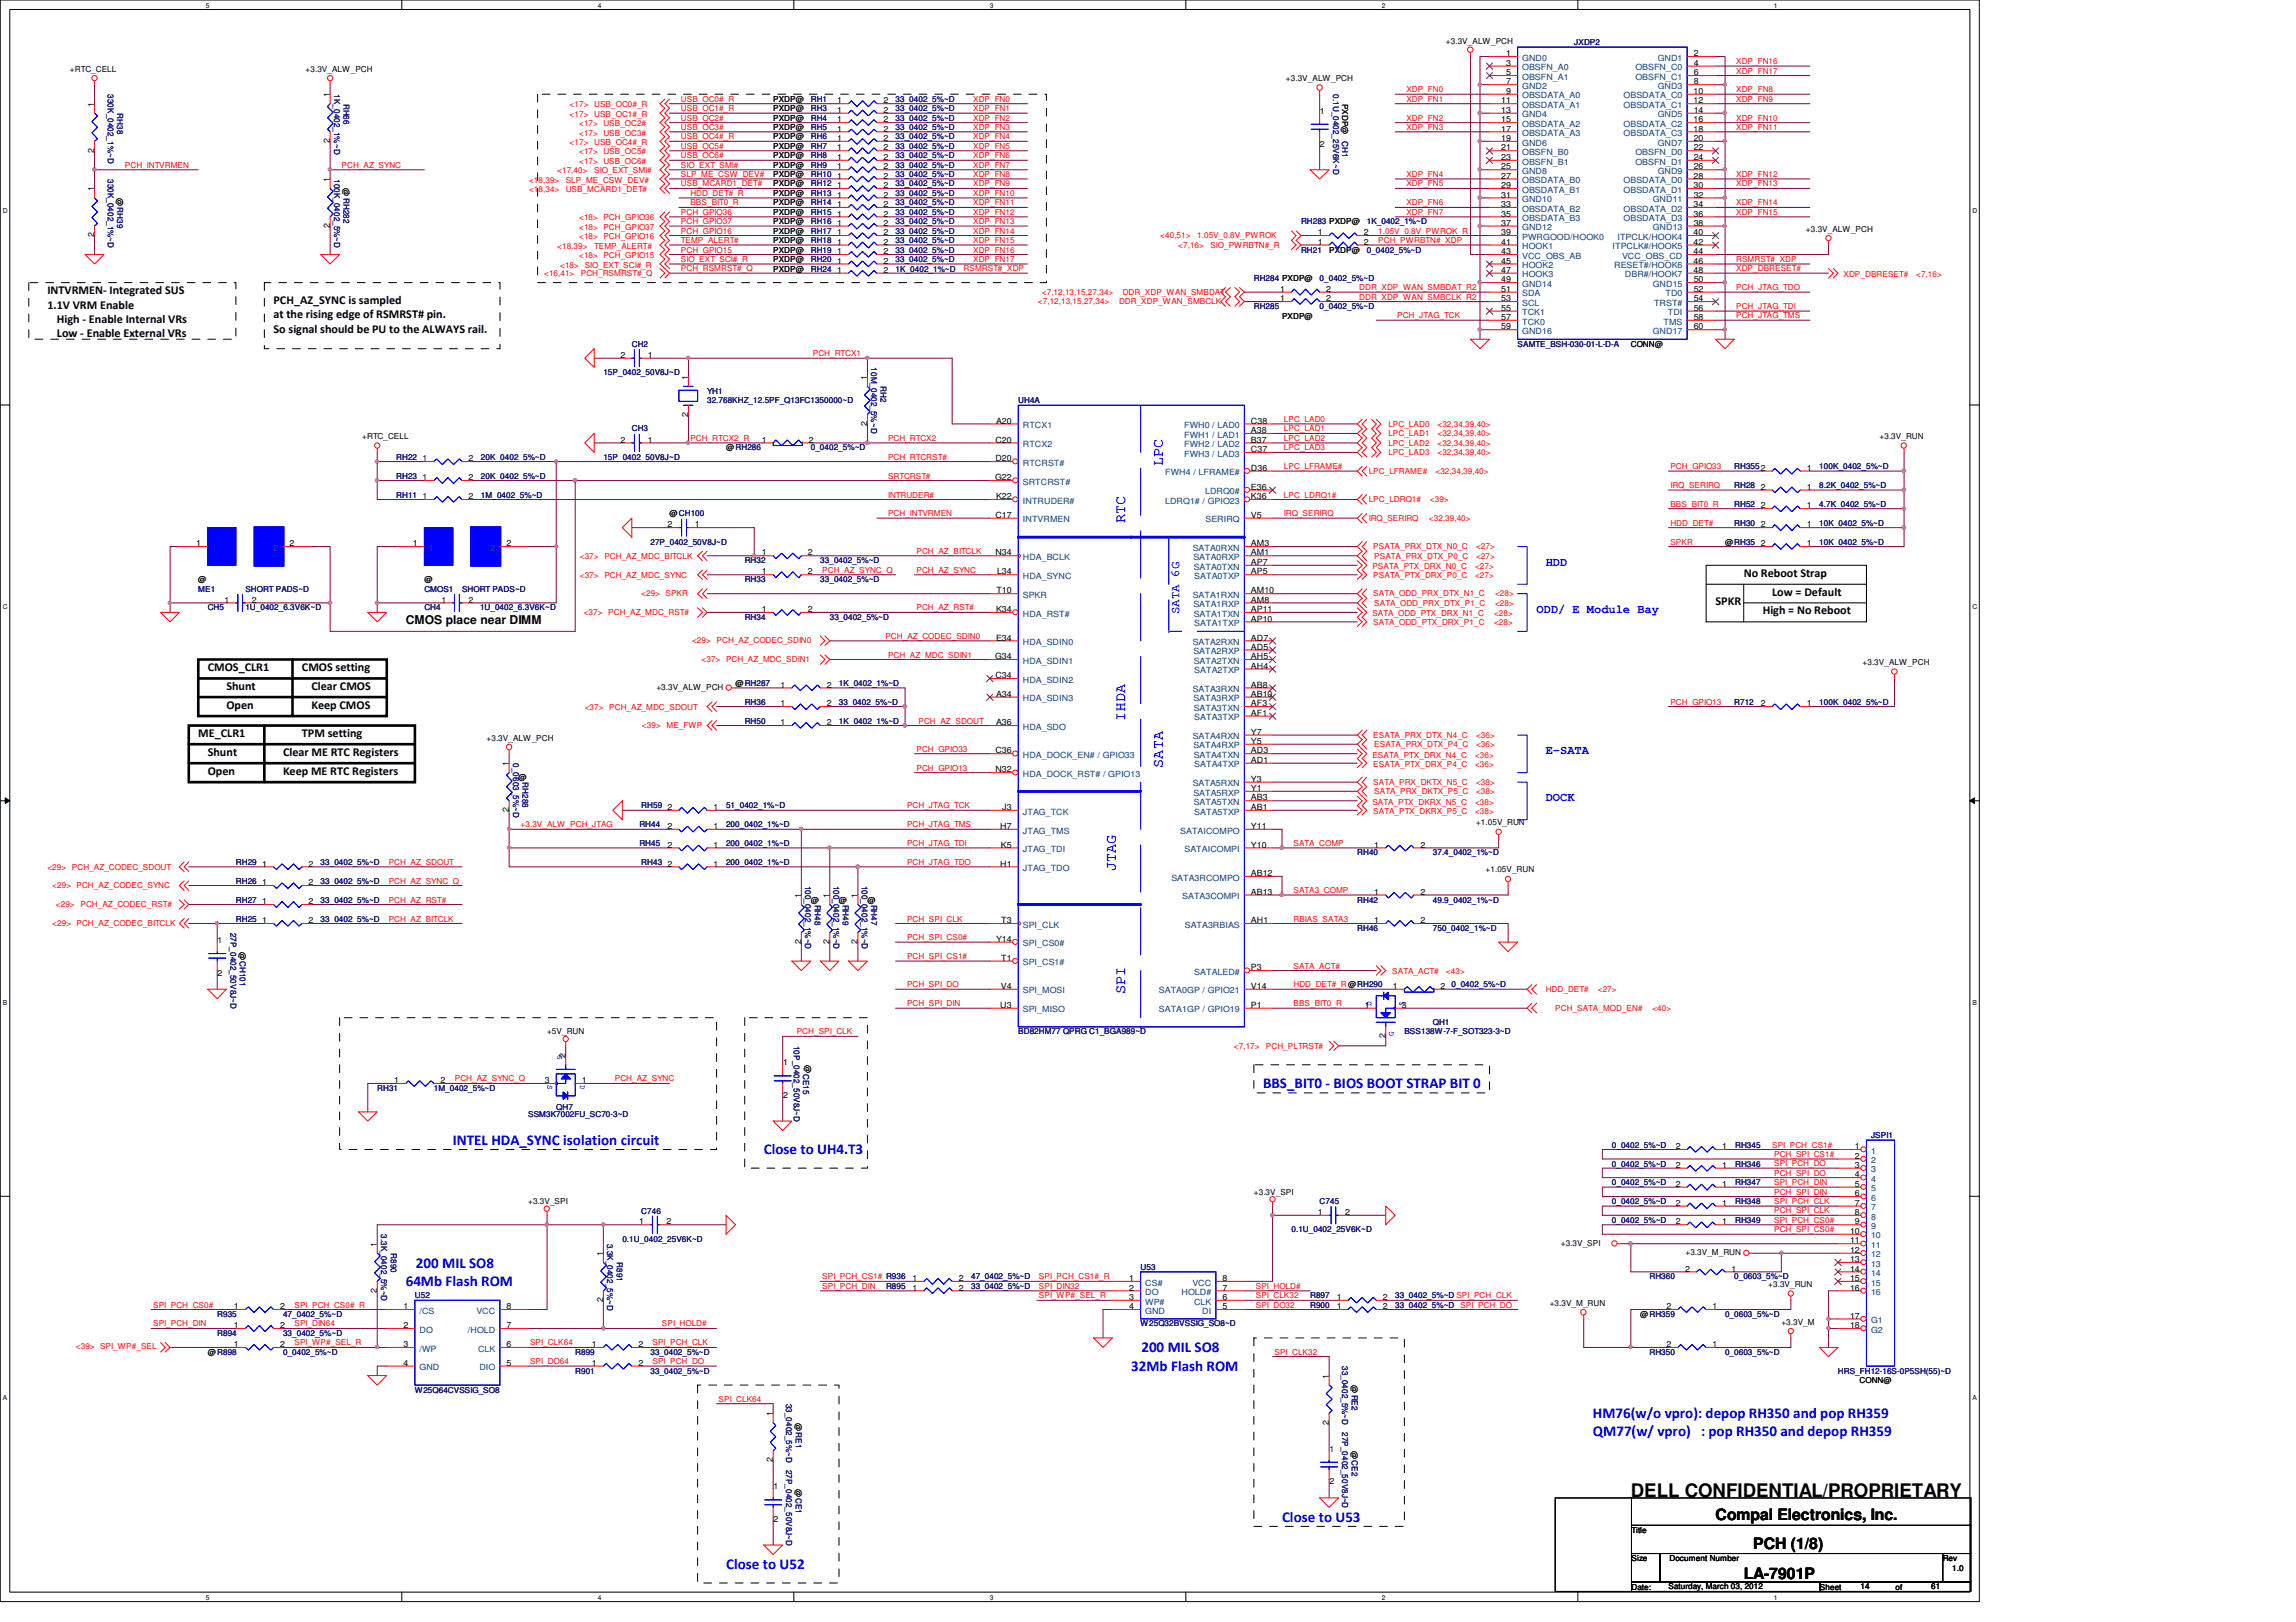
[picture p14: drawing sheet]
<svg xmlns="http://www.w3.org/2000/svg" width="297mm" height="210mm" viewBox="0 0 297 210" stroke-linecap="round" stroke-linejoin="round" font-family="sans-serif">
<defs><g id="words">
<text font-size="2.4" x="211" y="193.7">DELL CONFIDENTIAL/PROPRIETARY</text>
<g font-size="2">
<text x="222" y="196.7">Compal Electronics, Inc.</text>
<text x="226.8" y="200.4">PCH (1/8)</text>
<text x="225.6" y="204.3">LA-7901P</text>
</g>
<g font-size="1.9" fill="#00f">
<text x="150.4" y="60.4" transform="rotate(-90 150.4 60.4)">LPC</text>
<text x="145.6" y="67.7" transform="rotate(-90 145.6 67.7)">RTC</text>
<text x="145.6" y="93.3" transform="rotate(-90 145.6 93.3)">IHDA</text>
<text x="150.4" y="99.4" transform="rotate(-90 150.4 99.4)">SATA</text>
<text x="144.4" y="112.8" transform="rotate(-90 144.4 112.8)">JTAG</text>
<text x="145.6" y="128.7" transform="rotate(-90 145.6 128.7)">SPI</text>
<text x="163.4" y="140.8">BBS_BIT0 - BIOS BOOT STRAP BIT 0</text>
<text x="58.6" y="148.2">INTEL HDA_SYNC isolation circuit</text>
<text x="98.8" y="149.4">Close to UH4.T3</text>
<text x="52.5" y="166.4">64Mb Flash ROM</text>
<text x="53.8" y="164">200 MIL SO8</text>
<text x="146.3" y="177.4">32Mb Flash ROM</text>
<text x="147.7" y="175">200 MIL SO8</text>
<text x="206.1" y="183.5">HM76(w/o vpro): depop RH350 and pop RH359</text>
<text x="206.1" y="185.9">QM77(w/ vpro) : pop RH350 and depop RH359</text>
<text x="165.9" y="196.9">Close to U53</text>
<text x="93.9" y="203">Close to U52</text>
</g>
<g font-size="1.6">
<text x="6.1" y="38.1">INTVRMEN- Integrated SUS</text>
<text x="6.1" y="40">1.1V VRM Enable</text>
<text x="7.4" y="41.7">High - Enable Internal VRs</text>
<text x="35.4" y="39.3">PCH_AZ_SYNC is sampled</text>
<text x="35.4" y="41.2">at the rising edge of RSMRST# pin.</text>
<text x="7.4" y="43.6">Low - Enable External VRs</text>
<text x="35.4" y="43.1">So signal should be PU to the ALWAYS rail.</text>
<text x="225.6" y="74.6">No Reboot Strap</text>
<text x="229.3" y="77.1">Low = Default</text>
<text x="52.5" y="80.7">CMOS place near DIMM</text>
<text x="221.9" y="78.3">SPKR</text>
<text x="228" y="79.5">High = No Reboot</text>
<text x="26.9" y="86.8">CMOS_CLR1</text>
<text x="29.3" y="89.3">Shunt</text>
<text x="39.1" y="86.8">CMOS setting</text>
<text x="40.3" y="89.3">Clear CMOS</text>
<text x="25.7" y="95.4">ME_CLR1</text>
<text x="29.3" y="91.7">Open</text>
<text x="39.1" y="95.4">TPM setting</text>
<text x="40.3" y="91.7">Keep CMOS</text>
<text x="26.9" y="100.2">Open</text>
<text x="26.9" y="97.8">Shunt</text>
<text x="36.6" y="100.2">Keep ME RTC Registers</text>
<text x="36.6" y="97.8">Clear ME RTC Registers</text>
</g>
<g font-size="1.6" fill="#00f">
<text x="200" y="73.2">HDD</text>
<text x="152.6" y="79.5" transform="rotate(-90 152.6 79.5)">SATA 6G</text>
<text x="198.8" y="79.3">ODD/ E Module Bay</text>
<text x="200" y="97.6">E-SATA</text>
<text x="200" y="103.7">DOCK</text>
</g>
<g font-size="1.1">
<text x="187.1" y="5.6">+3.3V_ALW_PCH</text>
<text x="9.1" y="9.3">+RTC_CELL</text>
<text x="39.5" y="9.3">+3.3V_ALW_PCH</text>
<text x="166.4" y="10.5">+3.3V_ALW_PCH</text>
<text x="194.9" y="7.3">1</text>
<text x="194.9" y="8.5">3</text>
<text x="194.9" y="9.7">5</text>
<text x="194.9" y="10.9">7</text>
<text x="219.1" y="7.3">2</text>
<text x="219.1" y="8.5">4</text>
<text x="219.1" y="9.7">6</text>
<text x="219.1" y="10.9">8</text>
<text x="12.2" y="13.8" transform="rotate(-90 12.2 13.8)">1</text>
<text x="42.7" y="12.6" transform="rotate(-90 42.7 12.6)">1</text>
<text x="100" y="15.6">PXDP@</text>
<text x="100" y="14.4">PXDP@</text>
<text x="100" y="16.8">PXDP@</text>
<text x="100" y="13.2">PXDP@</text>
<text x="108.3" y="15.8">1</text>
<text x="108.3" y="14.6">1</text>
<text x="108.3" y="17">1</text>
<text x="108.3" y="13.4">1</text>
<text x="114.3" y="15.8">2</text>
<text x="114.3" y="14.6">2</text>
<text x="114.3" y="17">2</text>
<text x="114.3" y="13.4">2</text>
<text x="170.8" y="14.8">1</text>
<text x="173.6" y="13.4" transform="rotate(90 173.6 13.4)">PXDP@</text>
<text x="194.2" y="13.4">11</text>
<text x="194.2" y="14.6">13</text>
<text x="194.2" y="15.8">15</text>
<text x="194.2" y="17">17</text>
<text x="194.9" y="12.1">9</text>
<text x="219.1" y="12.1">10</text>
<text x="219.1" y="13.4">12</text>
<text x="219.1" y="15.8">16</text>
<text x="219.1" y="17">18</text>
<text x="219.1" y="14.6">14</text>
<text x="12.2" y="19.8" transform="rotate(-90 12.2 19.8)">2</text>
<text x="42.7" y="23.5" transform="rotate(-90 42.7 23.5)">1</text>
<text x="42.7" y="18.5" transform="rotate(-90 42.7 18.5)">2</text>
<text x="100" y="18">PXDP@</text>
<text x="100" y="21.7">PXDP@</text>
<text x="100" y="19.3">PXDP@</text>
<text x="100" y="20.5">PXDP@</text>
<text x="100" y="22.9">PXDP@</text>
<text x="108.3" y="18.2">1</text>
<text x="108.3" y="21.9">1</text>
<text x="108.3" y="19.5">1</text>
<text x="108.3" y="20.7">1</text>
<text x="108.3" y="23.1">1</text>
<text x="114.3" y="18.2">2</text>
<text x="114.3" y="21.9">2</text>
<text x="114.3" y="19.5">2</text>
<text x="114.3" y="20.7">2</text>
<text x="114.3" y="23.1">2</text>
<text x="170.8" y="19">2</text>
<text x="194.2" y="18.2">19</text>
<text x="194.2" y="19.5">21</text>
<text x="194.2" y="20.7">23</text>
<text x="194.2" y="21.9">25</text>
<text x="194.2" y="23.1">27</text>
<text x="219.1" y="23.1">28</text>
<text x="219.1" y="18.2">20</text>
<text x="219.1" y="19.5">22</text>
<text x="219.1" y="20.7">24</text>
<text x="219.1" y="21.9">26</text>
<text x="12.2" y="24.8" transform="rotate(-90 12.2 24.8)">1</text>
<text x="15.2" y="25.6" transform="rotate(90 15.2 25.6)">@RH39</text>
<text x="42.7" y="29.5" transform="rotate(-90 42.7 29.5)">2</text>
<text x="44.4" y="24.4" transform="rotate(90 44.4 24.4)">@RH282</text>
<text x="100" y="27.8">PXDP@</text>
<text x="100" y="25.4">PXDP@</text>
<text x="100" y="29">PXDP@</text>
<text x="100" y="26.6">PXDP@</text>
<text x="100" y="24.1">PXDP@</text>
<text x="108.3" y="28">1</text>
<text x="108.3" y="25.6">1</text>
<text x="108.3" y="29.2">1</text>
<text x="108.3" y="26.8">1</text>
<text x="108.3" y="24.3">1</text>
<text x="114.3" y="28">2</text>
<text x="114.3" y="25.6">2</text>
<text x="114.3" y="29.2">2</text>
<text x="114.3" y="26.8">2</text>
<text x="114.3" y="24.3">2</text>
<text x="194.2" y="24.3">29</text>
<text x="194.2" y="25.6">31</text>
<text x="194.2" y="26.8">33</text>
<text x="194.2" y="28">35</text>
<text x="194.2" y="29.2">37</text>
<text x="219.1" y="24.3">30</text>
<text x="219.1" y="26.8">34</text>
<text x="219.1" y="28">36</text>
<text x="219.1" y="25.6">32</text>
<text x="219.1" y="29.2">38</text>
<text x="12.2" y="30.7" transform="rotate(-90 12.2 30.7)">2</text>
<text x="100" y="32.7">PXDP@</text>
<text x="100" y="30.2">PXDP@</text>
<text x="100" y="33.9">PXDP@</text>
<text x="100" y="35.1">PXDP@</text>
<text x="100" y="31.5">PXDP@</text>
<text x="108.3" y="32.9">1</text>
<text x="108.3" y="30.4">1</text>
<text x="108.3" y="34.1">1</text>
<text x="108.3" y="35.3">1</text>
<text x="108.3" y="31.7">1</text>
<text x="114.3" y="32.9">2</text>
<text x="114.3" y="30.4">2</text>
<text x="114.3" y="34.1">2</text>
<text x="114.3" y="35.3">2</text>
<text x="114.3" y="31.7">2</text>
<text x="170.5" y="30.4">1</text>
<text x="170.5" y="31.7">1</text>
<text x="172" y="32.7">PXDP@</text>
<text x="176.4" y="30.4">2</text>
<text x="176.4" y="31.7">2</text>
<text x="194.2" y="30.4">39</text>
<text x="194.2" y="31.7">41</text>
<text x="194.2" y="32.9">43</text>
<text x="194.2" y="34.1">45</text>
<text x="194.2" y="35.3">47</text>
<text x="219.1" y="30.4">40</text>
<text x="219.1" y="31.7">42</text>
<text x="219.1" y="32.9">44</text>
<text x="219.1" y="34.1">46</text>
<text x="219.1" y="35.3">48</text>
<text x="233.6" y="30">+3.3V_ALW_PCH</text>
<text x="165.6" y="39">1</text>
<text x="165.6" y="37.8">1</text>
<text x="165.9" y="41.2">PXDP@</text>
<text x="171.6" y="39">2</text>
<text x="171.6" y="37.8">2</text>
<text x="194.2" y="36.5">49</text>
<text x="194.2" y="37.8">51</text>
<text x="194.2" y="39">53</text>
<text x="194.2" y="40.2">55</text>
<text x="194.2" y="41.4">57</text>
<text x="219.1" y="36.5">50</text>
<text x="219.1" y="37.8">52</text>
<text x="219.1" y="39">54</text>
<text x="219.1" y="40.2">56</text>
<text x="219.1" y="41.4">58</text>
<text x="80.3" y="46.3">2</text>
<text x="83.8" y="46.3">1</text>
<text x="194.2" y="42.6">59</text>
<text x="211" y="44.9">CONN@</text>
<text x="219.1" y="42.6">60</text>
<text x="89" y="53.9" transform="rotate(-90 89 53.9)">2</text>
<text x="89" y="49.1" transform="rotate(-90 89 49.1)">1</text>
<text x="112.2" y="49.1" transform="rotate(-90 112.2 49.1)">1</text>
<text x="46.9" y="56.8">+RTC_CELL</text>
<text x="54.6" y="59.7">1</text>
<text x="60.6" y="59.7">2</text>
<text x="80.3" y="57.3">2</text>
<text x="83.8" y="57.3">1</text>
<text x="93.9" y="58.3">@RH286</text>
<text x="98.5" y="57.3">1</text>
<text x="104.6" y="57.3">2</text>
<text x="112.2" y="55.1" transform="rotate(-90 112.2 55.1)">2</text>
<text x="128.8" y="57.3">C20</text>
<text x="128.8" y="59.7">D20</text>
<text x="128.9" y="54.8">A20</text>
<text x="161.8" y="54.8">C38</text>
<text x="161.8" y="56">A38</text>
<text x="161.8" y="57.3">B37</text>
<text x="161.8" y="58.5">C37</text>
<text x="243.2" y="56.8">+3.3V_RUN</text>
<text x="54.6" y="62.1">1</text>
<text x="54.6" y="64.6">1</text>
<text x="60.6" y="62.1">2</text>
<text x="60.6" y="64.6">2</text>
<text x="128.7" y="62.1">G22</text>
<text x="128.9" y="64.6">K22</text>
<text x="161.8" y="64.6">K36</text>
<text x="161.8" y="60.9">D36</text>
<text x="161.8" y="63.4">E36</text>
<text x="227.8" y="65.8">2</text>
<text x="227.8" y="63.4">2</text>
<text x="233.8" y="65.8">1</text>
<text x="233.8" y="60.9">1</text>
<text x="233.8" y="63.4">1</text>
<text x="25.4" y="70.7">1</text>
<text x="37.5" y="70.7">2</text>
<text x="53.4" y="70.7">1</text>
<text x="65.5" y="70.7">2</text>
<text x="86.4" y="68.2">2</text>
<text x="86.6" y="66.8">@CH100</text>
<text x="89.9" y="68.2">1</text>
<text x="98.5" y="71.9">1</text>
<text x="104.5" y="71.9">2</text>
<text x="128.8" y="67">C17</text>
<text x="128.8" y="71.9">N34</text>
<text x="161.8" y="67">V5</text>
<text x="161.8" y="71.9">AM1</text>
<text x="161.8" y="70.7">AM3</text>
<text x="223.2" y="70.5">@RH35</text>
<text x="227.8" y="68.2">2</text>
<text x="227.8" y="70.7">2</text>
<text x="233.8" y="68.2">1</text>
<text x="233.8" y="70.7">1</text>
<text x="25.7" y="75.4">@</text>
<text x="29" y="78">1</text>
<text x="32.6" y="78">2</text>
<text x="54.9" y="75.4">@</text>
<text x="57.1" y="78">1</text>
<text x="60.6" y="78">2</text>
<text x="98.5" y="74.3">1</text>
<text x="104.5" y="74.3">2</text>
<text x="128.9" y="76.8">T10</text>
<text x="129" y="74.3">L34</text>
<text x="161.8" y="73.1">AP7</text>
<text x="161.8" y="78">AM8</text>
<text x="161.8" y="74.3">AP5</text>
<text x="161.8" y="76.8">AM10</text>
<text x="98.5" y="79.2">1</text>
<text x="104.5" y="79.2">2</text>
<text x="128.9" y="79.2">K34</text>
<text x="128.9" y="82.9">E34</text>
<text x="161.8" y="79.2">AP11</text>
<text x="161.8" y="80.4">AP10</text>
<text x="161.8" y="82.9">AD7</text>
<text x="84.9" y="89.2">+3.3V_ALW_PCH</text>
<text x="95.2" y="88.8">@RH287</text>
<text x="101" y="89">1</text>
<text x="107" y="89">2</text>
<text x="128.7" y="85.3">G34</text>
<text x="128.8" y="87.8">C34</text>
<text x="161.8" y="85.3">AH5</text>
<text x="161.8" y="84.1">AD5</text>
<text x="161.8" y="86.5">AH4</text>
<text x="161.8" y="89">AB8</text>
<text x="241" y="86.1">+3.3V_ALW_PCH</text>
<text x="62.9" y="95.8">+3.3V_ALW_PCH</text>
<text x="101" y="91.4">1</text>
<text x="101" y="93.9">1</text>
<text x="107" y="91.4">2</text>
<text x="107" y="93.9">2</text>
<text x="128.9" y="93.9">A36</text>
<text x="128.9" y="90.2">A34</text>
<text x="161.8" y="91.4">AF3</text>
<text x="161.8" y="90.2">AB10</text>
<text x="161.8" y="92.6">AF1</text>
<text x="161.8" y="95.1">Y7</text>
<text x="227.8" y="91.4">2</text>
<text x="233.8" y="91.4">1</text>
<text x="65.8" y="99.1" transform="rotate(-90 65.8 99.1)">1</text>
<text x="67.1" y="101">@</text>
<text x="128.8" y="97.5">C36</text>
<text x="128.8" y="99.9">N32</text>
<text x="161.8" y="97.5">AD3</text>
<text x="161.8" y="96.3">Y5</text>
<text x="161.8" y="98.7">AD1</text>
<text x="161.8" y="101.2">Y3</text>
<text x="65.8" y="105.1" transform="rotate(-90 65.8 105.1)">2</text>
<text x="86.4" y="104.8">2</text>
<text x="86.4" y="107.3">2</text>
<text x="92.3" y="104.8">1</text>
<text x="92.3" y="107.3">1</text>
<text x="129.4" y="107.3">H7</text>
<text x="129.7" y="104.8">J3</text>
<text x="161.8" y="103.6">AB3</text>
<text x="161.8" y="107.3">Y11</text>
<text x="161.8" y="102.4">Y1</text>
<text x="161.8" y="104.8">AB1</text>
<text x="191" y="106.8">+1.05V_RUN</text>
<text x="33.9" y="112.1">1</text>
<text x="39.9" y="112.1">2</text>
<text x="86.4" y="109.7">2</text>
<text x="86.4" y="112.1">2</text>
<text x="92.3" y="109.7">1</text>
<text x="92.3" y="112.1">1</text>
<text x="129.4" y="112.1">H1</text>
<text x="129.5" y="109.7">K5</text>
<text x="161.8" y="109.7">Y10</text>
<text x="161.8" y="113.4">AB12</text>
<text x="177.8" y="109.7">1</text>
<text x="183.8" y="109.7">2</text>
<text x="192.2" y="112.9">+1.05V_RUN</text>
<text x="33.9" y="117">1</text>
<text x="33.9" y="114.6">1</text>
<text x="33.9" y="119.5">1</text>
<text x="39.9" y="117">2</text>
<text x="39.9" y="114.6">2</text>
<text x="39.9" y="119.5">2</text>
<text x="103.6" y="116.2" transform="rotate(-90 103.6 116.2)">1</text>
<text x="104.9" y="116.8">@</text>
<text x="107.3" y="116.2" transform="rotate(-90 107.3 116.2)">1</text>
<text x="108.5" y="116.8">@</text>
<text x="111" y="116.2" transform="rotate(-90 111 116.2)">1</text>
<text x="112.2" y="116.8">@</text>
<text x="129.5" y="119.5">T3</text>
<text x="161.8" y="115.8">AB13</text>
<text x="161.8" y="119.5">AH1</text>
<text x="177.8" y="119.5">1</text>
<text x="177.8" y="115.8">1</text>
<text x="183.8" y="119.5">2</text>
<text x="183.8" y="115.8">2</text>
<text x="28.1" y="122">1</text>
<text x="31" y="123.1" transform="rotate(90 31 123.1)">@CH101</text>
<text x="103.6" y="122.2" transform="rotate(-90 103.6 122.2)">2</text>
<text x="107.3" y="122.2" transform="rotate(-90 107.3 122.2)">2</text>
<text x="111" y="122.2" transform="rotate(-90 111 122.2)">2</text>
<text x="128.9" y="121.9">Y14</text>
<text x="129.5" y="124.3">T1</text>
<text x="161.8" y="125.6">P3</text>
<text x="28.1" y="126.3">2</text>
<text x="129.4" y="130.4">U3</text>
<text x="129.5" y="128">V4</text>
<text x="161.8" y="128">V14</text>
<text x="161.8" y="130.4">P1</text>
<text x="176.6" y="130.4">1</text>
<text x="180.2" y="128">1</text>
<text x="181.4" y="130.4">3</text>
<text x="186.3" y="128">2</text>
<text x="70.8" y="133.9">+5V_RUN</text>
<text x="73.1" y="136.9" transform="rotate(-90 73.1 136.9)">2</text>
<text x="101.3" y="137.9">1</text>
<text x="104.2" y="137.8" transform="rotate(90 104.2 137.8)">@CE15</text>
<text x="179.2" y="134.4" transform="rotate(-90 179.2 134.4)">2</text>
<text x="51" y="140.2">1</text>
<text x="57" y="140.2">2</text>
<text x="70.5" y="140.2">3</text>
<text x="75.3" y="140.2">1</text>
<text x="101.3" y="142.1">2</text>
<text x="216.8" y="148.7">2</text>
<text x="222.8" y="148.7">1</text>
<text x="240" y="148.7">1</text>
<text x="240" y="149.9">2</text>
<text x="68.3" y="155.8">+3.3V_SPI</text>
<text x="162.2" y="154.6">+3.3V_SPI</text>
<text x="216.8" y="153.6">2</text>
<text x="216.8" y="151.1">2</text>
<text x="222.8" y="153.6">1</text>
<text x="222.8" y="151.1">1</text>
<text x="240" y="151.1">3</text>
<text x="240" y="152.4">4</text>
<text x="240" y="153.6">5</text>
<text x="240" y="154.8">6</text>
<text x="48.8" y="161.3" transform="rotate(-90 48.8 161.3)">1</text>
<text x="82.7" y="158.5">1</text>
<text x="86.2" y="158.5">2</text>
<text x="170.5" y="157.2">1</text>
<text x="174" y="157.2">2</text>
<text x="201.9" y="161.2">+3.3V_SPI</text>
<text x="216.8" y="156">2</text>
<text x="216.8" y="158.5">2</text>
<text x="222.8" y="156">1</text>
<text x="222.8" y="158.5">1</text>
<text x="239.3" y="159.7">10</text>
<text x="239.3" y="160.9">11</text>
<text x="240" y="156">7</text>
<text x="240" y="157.2">8</text>
<text x="240" y="158.5">9</text>
<text x="48.8" y="167.3" transform="rotate(-90 48.8 167.3)">2</text>
<text x="78" y="162.5" transform="rotate(-90 78 162.5)">1</text>
<text x="118.1" y="165.8">1</text>
<text x="118.1" y="167">1</text>
<text x="124" y="165.8">2</text>
<text x="124" y="167">2</text>
<text x="146.1" y="165.8">1</text>
<text x="146.1" y="167">2</text>
<text x="158.2" y="165.8">8</text>
<text x="158.2" y="167">7</text>
<text x="218" y="164.5">2</text>
<text x="218.1" y="162.4">+3.3V_M_RUN</text>
<text x="224" y="164.5">1</text>
<text x="228.8" y="166.5">+3.3V_RUN</text>
<text x="239.3" y="162.1">12</text>
<text x="239.3" y="163.3">13</text>
<text x="239.3" y="164.5">14</text>
<text x="239.3" y="165.8">15</text>
<text x="239.3" y="167">16</text>
<text x="30.3" y="171.9">1</text>
<text x="30.3" y="169.4">1</text>
<text x="36.2" y="171.9">2</text>
<text x="36.2" y="169.4">2</text>
<text x="52.2" y="171.9">2</text>
<text x="52.2" y="169.4">1</text>
<text x="65.5" y="171.9">7</text>
<text x="65.5" y="169.4">8</text>
<text x="78" y="168.5" transform="rotate(-90 78 168.5)">2</text>
<text x="146.1" y="168.2">3</text>
<text x="146.1" y="169.4">4</text>
<text x="158.2" y="168.2">6</text>
<text x="158.2" y="169.4">5</text>
<text x="172.9" y="168.2">1</text>
<text x="172.9" y="169.4">1</text>
<text x="178.9" y="168.2">2</text>
<text x="178.9" y="169.4">2</text>
<text x="200.5" y="169">+3.3V_M_RUN</text>
<text x="212.2" y="170.4">@RH359</text>
<text x="215.6" y="169.4">2</text>
<text x="221.6" y="169.4">1</text>
<text x="230.5" y="171.4">+3.3V_M</text>
<text x="239.3" y="170.6">17</text>
<text x="239.3" y="171.9">18</text>
<text x="26.9" y="175.3">@R898</text>
<text x="30.3" y="174.3">1</text>
<text x="36.2" y="174.3">2</text>
<text x="52.2" y="176.7">4</text>
<text x="52.2" y="174.3">3</text>
<text x="65.5" y="174.3">6</text>
<text x="65.5" y="176.7">5</text>
<text x="76.6" y="176.7">1</text>
<text x="76.6" y="174.3">1</text>
<text x="82.6" y="176.7">2</text>
<text x="82.6" y="174.3">2</text>
<text x="171.9" y="178.4" transform="rotate(-90 171.9 178.4)">1</text>
<text x="174.9" y="179.2" transform="rotate(90 174.9 179.2)">@RE2</text>
<text x="215.6" y="174.3">2</text>
<text x="221.6" y="174.3">1</text>
<text x="240.6" y="179">CONN@</text>
<text x="100" y="183.3" transform="rotate(-90 100 183.3)">1</text>
<text x="103" y="184.1" transform="rotate(90 103 184.1)">@RE1</text>
<text x="171.9" y="184.4" transform="rotate(-90 171.9 184.4)">2</text>
<text x="100" y="189.2" transform="rotate(-90 100 189.2)">2</text>
<text x="172" y="187.9">1</text>
<text x="174.9" y="187.7" transform="rotate(90 174.9 187.7)">@CE2</text>
<text x="100.1" y="192.7">1</text>
<text x="100.1" y="197">2</text>
<text x="103" y="192.7" transform="rotate(90 103 192.7)">@CE1</text>
<text x="172" y="192.1">2</text>
<text x="211.1" y="198.4">Title</text>
<text x="211.1" y="202">Size</text>
<text x="216" y="202">Document Number</text>
<text x="251.3" y="202">Rev</text>
<text x="252.6" y="203.2">1.0</text>
<text x="211.1" y="205.7">Date:</text>
<text x="215.9" y="205.6">Saturday, March 03, 2012</text>
<text x="235.5" y="205.7">Sheet</text>
<text x="240.7" y="205.6">14</text>
<text x="245.2" y="205.7">of</text>
<text x="249.8" y="205.6">61</text>
</g>
<g font-size="1.1" fill="#000080">
<text x="203.7" y="5.8">JXDP2</text>
<text x="14" y="12.2" transform="rotate(90 14 12.2)">330K_0402_1%~D</text>
<text x="15.2" y="14.6" transform="rotate(90 15.2 14.6)">RH38</text>
<text x="43.2" y="12.2" transform="rotate(90 43.2 12.2)">1K_0402_1%~D</text>
<text x="44.4" y="13.4" transform="rotate(90 44.4 13.4)">RH66</text>
<text x="104.9" y="15.6">RH4</text>
<text x="104.9" y="14.4">RH3</text>
<text x="104.9" y="16.8">RH5</text>
<text x="104.9" y="13.2">RH1</text>
<text x="115.9" y="15.6">33_0402_5%~D</text>
<text x="115.9" y="14.4">33_0402_5%~D</text>
<text x="115.9" y="16.8">33_0402_5%~D</text>
<text x="115.9" y="13.2">33_0402_5%~D</text>
<text x="172.5" y="12.2" transform="rotate(90 172.5 12.2)">0.1U_0402_25V6K~D</text>
<text x="14" y="23.2" transform="rotate(90 14 23.2)">330K_0402_1%~D</text>
<text x="43.2" y="23.2" transform="rotate(90 43.2 23.2)">100K_0402_5%~D</text>
<text x="104.9" y="18">RH6</text>
<text x="104.9" y="21.7">RH9</text>
<text x="104.9" y="19.3">RH7</text>
<text x="104.9" y="20.5">RH8</text>
<text x="104.9" y="22.9">RH10</text>
<text x="115.9" y="18">33_0402_5%~D</text>
<text x="115.9" y="21.7">33_0402_5%~D</text>
<text x="115.9" y="19.3">33_0402_5%~D</text>
<text x="115.9" y="20.5">33_0402_5%~D</text>
<text x="115.9" y="22.9">33_0402_5%~D</text>
<text x="173.6" y="18.3" transform="rotate(90 173.6 18.3)">CH1</text>
<text x="104.9" y="27.8">RH15</text>
<text x="104.9" y="25.4">RH13</text>
<text x="104.9" y="29">RH16</text>
<text x="104.9" y="26.6">RH14</text>
<text x="104.9" y="24.1">RH12</text>
<text x="115.9" y="27.8">33_0402_5%~D</text>
<text x="115.9" y="25.4">33_0402_5%~D</text>
<text x="115.9" y="29">33_0402_5%~D</text>
<text x="115.9" y="26.6">33_0402_5%~D</text>
<text x="115.9" y="24.1">33_0402_5%~D</text>
<text x="168.3" y="29">RH283 PXDP@</text>
<text x="176.8" y="29">1K_0402_1%~D</text>
<text x="104.9" y="32.7">RH19</text>
<text x="104.9" y="30.2">RH17</text>
<text x="104.9" y="33.9">RH20</text>
<text x="104.9" y="35.1">RH24</text>
<text x="104.9" y="31.5">RH18</text>
<text x="115.9" y="32.7">33_0402_5%~D</text>
<text x="115.9" y="30.2">33_0402_5%~D</text>
<text x="115.9" y="33.9">33_0402_5%~D</text>
<text x="115.9" y="35.1">1K_0402_1%~D</text>
<text x="115.9" y="31.5">33_0402_5%~D</text>
<text x="168.3" y="32.7">RH21</text>
<text x="176.8" y="32.7">0_0402_5%~D</text>
<text x="162.2" y="40">RH285</text>
<text x="162.2" y="36.3">RH284 PXDP@</text>
<text x="170.7" y="40">0_0402_5%~D</text>
<text x="170.7" y="36.3">0_0402_5%~D</text>
<text x="81.7" y="44.9">CH2</text>
<text x="112.7" y="47.5" transform="rotate(90 112.7 47.5)">10M_0402_5%~D</text>
<text x="196.3" y="44.9">SAMTE_BSH-030-01-L-D-A</text>
<text x="78.1" y="48.5">15P_0402_50V8J~D</text>
<text x="91.5" y="51">YH1</text>
<text x="91.5" y="52.2">32.768KHZ_12.5PF_Q13FC1350000~D</text>
<text x="113.9" y="50" transform="rotate(90 113.9 50)">RH2</text>
<text x="131.7" y="52.2">UH4A</text>
<text x="51.3" y="59.5">RH22</text>
<text x="62.2" y="59.5">20K_0402_5%~D</text>
<text x="78.1" y="59.5">15P_0402_50V8J~D</text>
<text x="81.7" y="55.8">CH3</text>
<text x="104.9" y="58.3">0_0402_5%~D</text>
<text x="51.3" y="61.9">RH23</text>
<text x="51.3" y="64.4">RH11</text>
<text x="62.2" y="61.9">20K_0402_5%~D</text>
<text x="62.2" y="64.4">1M_0402_5%~D</text>
<text x="224.4" y="65.6">RH52</text>
<text x="224.4" y="60.7">RH3552</text>
<text x="224.4" y="63.2">RH28</text>
<text x="235.4" y="65.6">4.7K_0402_5%~D</text>
<text x="235.4" y="60.7">100K_0402_5%~D</text>
<text x="235.4" y="63.2">8.2K_0402_5%~D</text>
<text x="84.2" y="70.5">27P_0402_50V8J~D</text>
<text x="224.4" y="68">RH30</text>
<text x="235.4" y="68">10K_0402_5%~D</text>
<text x="235.4" y="70.5">10K_0402_5%~D</text>
<text x="25.7" y="76.6">ME1</text>
<text x="31.7" y="76.6">SHORT PADS~D</text>
<text x="54.9" y="76.6">CMOS1</text>
<text x="59.8" y="76.6">SHORT PADS~D</text>
<text x="96.3" y="72.9">RH32</text>
<text x="96.3" y="75.4">RH33</text>
<text x="106.1" y="72.9">33_0402_5%~D</text>
<text x="106.1" y="75.4">33_0402_5%~D</text>
<text x="26.9" y="79">CH5</text>
<text x="31.7" y="79">1U_0402_6.3V6K~D</text>
<text x="54.9" y="79">CH4</text>
<text x="62.1" y="78.9">1U_0402_6.3V6K~D</text>
<text x="96.3" y="80.2">RH34</text>
<text x="107.4" y="80.2">33_0402_5%~D</text>
<text x="108.5" y="88.8">1K_0402_1%~D</text>
<text x="96.3" y="91.2">RH36</text>
<text x="96.3" y="93.6">RH50</text>
<text x="108.5" y="91.2">33_0402_5%~D</text>
<text x="108.5" y="93.6">1K_0402_1%~D</text>
<text x="224.4" y="91.2">R712</text>
<text x="235.4" y="91.2">100K_0402_5%~D</text>
<text x="66.4" y="98.8" transform="rotate(90 66.4 98.8)">0_0603_5%~D</text>
<text x="67.6" y="101.2" transform="rotate(90 67.6 101.2)">RH288</text>
<text x="82.7" y="107.1">RH44</text>
<text x="83" y="104.6">RH59</text>
<text x="93.9" y="104.6">51_0402_1%~D</text>
<text x="93.9" y="107.1">200_0402_1%~D</text>
<text x="30.5" y="111.9">RH29</text>
<text x="41.5" y="111.9">33_0402_5%~D</text>
<text x="82.7" y="109.5">RH45</text>
<text x="83" y="111.9">RH43</text>
<text x="93.9" y="109.5">200_0402_1%~D</text>
<text x="93.9" y="111.9">200_0402_1%~D</text>
<text x="175.6" y="110.7">RH40</text>
<text x="185.4" y="110.7">37.4_0402_1%~D</text>
<text x="30.5" y="116.8">RH27</text>
<text x="30.5" y="114.4">RH26</text>
<text x="30.5" y="119.3">RH25</text>
<text x="41.5" y="116.8">33_0402_5%~D</text>
<text x="41.5" y="114.4">33_0402_5%~D</text>
<text x="41.5" y="119.3">33_0402_5%~D</text>
<text x="104.2" y="114.6" transform="rotate(90 104.2 114.6)">100_0402_1%~D</text>
<text x="105.4" y="117.1" transform="rotate(90 105.4 117.1)">RH48</text>
<text x="107.8" y="114.6" transform="rotate(90 107.8 114.6)">100_0402_1%~D</text>
<text x="109" y="117.1" transform="rotate(90 109 117.1)">RH49</text>
<text x="111.5" y="114.6" transform="rotate(90 111.5 114.6)">100_0402_1%~D</text>
<text x="112.7" y="117.1" transform="rotate(90 112.7 117.1)">RH47</text>
<text x="175.6" y="116.8">RH42</text>
<text x="185.4" y="116.8">49.9_0402_1%~D</text>
<text x="29.8" y="120.7" transform="rotate(90 29.8 120.7)">27P_0402_50V8J~D</text>
<text x="175.6" y="120.5">RH46</text>
<text x="185.4" y="120.5">750_0402_1%~D</text>
<text x="187.8" y="127.8">0_0402_5%~D</text>
<text x="102.7" y="135.3" transform="rotate(90 102.7 135.3)">10P_0402_50V8J~D</text>
<text x="131.7" y="133.9">BD82HM77 QPRG C1_BGA989~D</text>
<text x="181.7" y="133.9">BSS138W-7-F_SOT323-3~D</text>
<text x="185.4" y="132.7">QH1</text>
<text x="48.8" y="141.2">RH31</text>
<text x="56.1" y="141.2">1M_0402_5%~D</text>
<text x="72" y="143.6">QH7</text>
<text x="68.3" y="144.6">SSM3K7002FU_SC70-3~D</text>
<text x="208.5" y="148.5">0_0402_5%~D</text>
<text x="224.5" y="148.5">RH345</text>
<text x="242.1" y="147.3">JSPI1</text>
<text x="170.7" y="155.8">C745</text>
<text x="208.5" y="155.8">0_0402_5%~D</text>
<text x="208.5" y="153.4">0_0402_5%~D</text>
<text x="208.5" y="151">0_0402_5%~D</text>
<text x="224.5" y="155.8">RH348</text>
<text x="224.5" y="153.4">RH347</text>
<text x="224.5" y="151">RH346</text>
<text x="49.3" y="159.7" transform="rotate(90 49.3 159.7)">3.3K_0402_5%~D</text>
<text x="78.6" y="161" transform="rotate(90 78.6 161)">3.3K_0402_5%~D</text>
<text x="80.5" y="160.7">0.1U_0402_25V6K~D</text>
<text x="83" y="157.1">C746</text>
<text x="167.1" y="159.5">0.1U_0402_25V6K~D</text>
<text x="208.5" y="158.2">0_0402_5%~D</text>
<text x="224.5" y="158.2">RH349</text>
<text x="50.5" y="162.2" transform="rotate(90 50.5 162.2)">R890</text>
<text x="79.8" y="163.4" transform="rotate(90 79.8 163.4)">R891</text>
<text x="114.6" y="166.8">R895</text>
<text x="125.6" y="165.6">47_0402_5%~D</text>
<text x="125.6" y="166.8">33_0402_5%~D</text>
<text x="147.6" y="164.3">U53</text>
<text x="213.4" y="165.6">RH360</text>
<text x="224.4" y="165.6">0_0603_5%~D</text>
<text x="28.1" y="172.9">R894</text>
<text x="28.1" y="170.4">R935</text>
<text x="36.6" y="172.9">33_0402_5%~D</text>
<text x="36.6" y="170.4">47_0402_5%~D</text>
<text x="53.7" y="168">U52</text>
<text x="147.6" y="171.7">W25Q32BVSSIG_SO8~D</text>
<text x="169.5" y="168">R897</text>
<text x="169.5" y="169.2">R900</text>
<text x="180.5" y="168">33_0402_5%~D SPI_PCH_CLK</text>
<text x="180.5" y="169.2">33_0402_5%~D</text>
<text x="223.2" y="170.4">0_0603_5%~D</text>
<text x="36.6" y="175.3">0_0402_5%~D</text>
<text x="74.4" y="177.8">R901</text>
<text x="74.4" y="175.3">R899</text>
<text x="84.2" y="177.8">33_0402_5%~D</text>
<text x="84.2" y="175.3">33_0402_5%~D</text>
<text x="173.6" y="176.8" transform="rotate(90 173.6 176.8)">33_0402_5%~D</text>
<text x="213.4" y="175.3">RH350</text>
<text x="223.2" y="175.3">0_0603_5%~D</text>
<text x="237.8" y="177.8">HRS_FH12-16S-0P5SH(55)~D</text>
<text x="53.7" y="180.2">W25Q64CVSSIG_SO8</text>
<text x="101.7" y="181.7" transform="rotate(90 101.7 181.7)">33_0402_5%~D</text>
<text x="173.6" y="185.3" transform="rotate(90 173.6 185.3)">27P_0402_50V8J~D</text>
<text x="101.7" y="190.2" transform="rotate(90 101.7 190.2)">27P_0402_50V8J~D</text>
</g>
<g font-size="1.1" fill="#f00">
<text x="181.9" y="11.9">XDP_FN0</text>
<text x="224.6" y="8.3">XDP_FN16</text>
<text x="224.6" y="9.5">XDP_FN17</text>
<text x="224.6" y="11.9">XDP_FN8</text>
<text x="73.7" y="15.1">&lt;17&gt; USB_OC1#_R</text>
<text x="73.7" y="13.9">&lt;17&gt; USB_OC0#_R</text>
<text x="74.9" y="17.6">&lt;17&gt; USB_OC3#</text>
<text x="74.9" y="16.3">&lt;17&gt; USB_OC2#</text>
<text x="88.1" y="15.6">USB_OC2#</text>
<text x="88.1" y="16.8">USB_OC3#</text>
<text x="88.1" y="13.2">USB_OC0#_R</text>
<text x="88.1" y="14.4">USB_OC1#_R</text>
<text x="125.9" y="15.6">XDP_FN2</text>
<text x="125.9" y="14.4">XDP_FN1</text>
<text x="125.9" y="16.8">XDP_FN3</text>
<text x="125.9" y="13.2">XDP_FN0</text>
<text x="181.9" y="13.2">XDP_FN1</text>
<text x="181.9" y="15.6">XDP_FN2</text>
<text x="181.9" y="16.8">XDP_FN3</text>
<text x="224.6" y="13.2">XDP_FN9</text>
<text x="224.6" y="15.6">XDP_FN10</text>
<text x="224.6" y="16.8">XDP_FN11</text>
<text x="16.2" y="21.7">PCH_INTVRMEN</text>
<text x="44.2" y="21.7">PCH_AZ_SYNC</text>
<text x="68.4" y="23.7">&lt;18,39&gt;</text>
<text x="72.1" y="22.4">&lt;17,40&gt;</text>
<text x="73.2" y="23.7">SLP_ME_CSW_DEV#</text>
<text x="73.7" y="18.8">&lt;17&gt; USB_OC4#_R</text>
<text x="74.9" y="21.2">&lt;17&gt; USB_OC6#</text>
<text x="74.9" y="20">&lt;17&gt; USB_OC5#</text>
<text x="76.9" y="22.4">SIO_EXT_SMI#</text>
<text x="88.1" y="18">USB_OC4#_R</text>
<text x="88.1" y="19.3">USB_OC5#</text>
<text x="88.1" y="21.7">SIO_EXT_SMI#</text>
<text x="88.1" y="20.5">USB_OC6#</text>
<text x="88.1" y="22.9">SLP_ME_CSW_DEV#</text>
<text x="125.9" y="22.9">XDP_FN8</text>
<text x="125.9" y="18">XDP_FN4</text>
<text x="125.9" y="20.5">XDP_FN6</text>
<text x="125.9" y="19.3">XDP_FN5</text>
<text x="125.9" y="21.7">XDP_FN7</text>
<text x="181.9" y="22.9">XDP_FN4</text>
<text x="224.6" y="22.9">XDP_FN12</text>
<text x="68.4" y="24.9">&lt;18,34&gt;</text>
<text x="73.2" y="24.9">USB_MCARD1_DET#</text>
<text x="74.9" y="29.8">&lt;18&gt; PCH_GPIO37</text>
<text x="74.9" y="28.5">&lt;18&gt; PCH_GPIO36</text>
<text x="88.1" y="24.1">USB_MCARD1_DET#</text>
<text x="88.1" y="29">PCH_GPIO37</text>
<text x="88.1" y="27.8">PCH_GPIO36</text>
<text x="89.3" y="25.4">HDD_DET#_R</text>
<text x="89.3" y="26.6">BBS_BIT0_R</text>
<text x="125.9" y="24.1">XDP_FN9</text>
<text x="125.9" y="26.6">XDP_FN11</text>
<text x="125.9" y="25.4">XDP_FN10</text>
<text x="125.9" y="27.8">XDP_FN12</text>
<text x="125.9" y="29">XDP_FN13</text>
<text x="181.9" y="24.1">XDP_FN5</text>
<text x="181.9" y="26.6">XDP_FN6</text>
<text x="181.9" y="27.8">XDP_FN7</text>
<text x="224.6" y="27.8">XDP_FN15</text>
<text x="224.6" y="24.1">XDP_FN13</text>
<text x="224.6" y="26.6">XDP_FN14</text>
<text x="70.4" y="35.7">&lt;16,41&gt;</text>
<text x="72.1" y="32.2">&lt;18,39&gt;</text>
<text x="72.5" y="34.6">&lt;18&gt; SIO_EXT_SCI#_R</text>
<text x="74.9" y="33.4">&lt;18&gt; PCH_GPIO15</text>
<text x="74.9" y="31">&lt;18&gt; PCH_GPIO16</text>
<text x="75.1" y="35.7">PCH_RSMRST#_Q</text>
<text x="76.9" y="32.2">TEMP_ALERT#</text>
<text x="88.1" y="30.2">PCH_GPIO16</text>
<text x="88.1" y="31.5">TEMP_ALERT#</text>
<text x="88.1" y="33.9">SIO_EXT_SCI#_R</text>
<text x="88.1" y="32.7">PCH_GPIO15</text>
<text x="88.1" y="35.1">PCH_RSMRST#_Q</text>
<text x="124.7" y="35.1">RSMRST#_XDP</text>
<text x="125.9" y="30.2">XDP_FN14</text>
<text x="125.9" y="31.5">XDP_FN15</text>
<text x="125.9" y="32.7">XDP_FN16</text>
<text x="125.9" y="33.9">XDP_FN17</text>
<text x="150.1" y="30.9">&lt;40,51&gt;</text>
<text x="152.4" y="32.1">&lt;7,16&gt;</text>
<text x="154.9" y="30.9">1.05V_0.8V_PWROK</text>
<text x="156.6" y="32.1">SIO_PWRBTN#_R</text>
<text x="178.3" y="31.5">PCH_PWRBTN#_XDP</text>
<text x="178.3" y="30.2">1.05V_0.8V_PWROK_R</text>
<text x="224.6" y="35.1">XDP_DBRESET#</text>
<text x="224.6" y="33.9">RSMRST#_XDP</text>
<text x="238.5" y="35.9">XDP_DBRESET#</text>
<text x="247.9" y="35.9">&lt;7,16&gt;</text>
<text x="134.3" y="39.4">&lt;7,12,13,15,27,34&gt;</text>
<text x="134.8" y="38.2">&lt;7,12,13,15,27,34&gt;</text>
<text x="144.8" y="39.4">DDR_XDP_WAN_SMBCLK</text>
<text x="145.2" y="38.2">DDR_XDP_WAN_SMBDAT</text>
<text x="175.8" y="37.5">DDR_XDP_WAN_SMBDAT_R2</text>
<text x="175.8" y="38.8">DDR_XDP_WAN_SMBCLK_R2</text>
<text x="180.8" y="41.2">PCH_JTAG_TCK</text>
<text x="224.6" y="37.5">PCH_JTAG_TDO</text>
<text x="224.6" y="40">PCH_JTAG_TDI</text>
<text x="224.6" y="41.2">PCH_JTAG_TMS</text>
<text x="105.2" y="46.1">PCH_RTCX1</text>
<text x="89.3" y="57.1">PCH_RTCX2_R</text>
<text x="114.9" y="57.1">PCH_RTCX2</text>
<text x="114.9" y="59.5">PCH_RTCRST#</text>
<text x="166.1" y="57.1">LPC_LAD2</text>
<text x="166.1" y="54.6">LPC_LAD0</text>
<text x="166.1" y="58.3">LPC_LAD3</text>
<text x="166.1" y="55.8">LPC_LAD1</text>
<text x="179.6" y="55.2">LPC_LAD0</text>
<text x="179.6" y="56.5">LPC_LAD1</text>
<text x="179.6" y="57.7">LPC_LAD2</text>
<text x="179.6" y="58.9">LPC_LAD3</text>
<text x="186" y="55.2">&lt;32,34,39,40&gt;</text>
<text x="186" y="56.5">&lt;32,34,39,40&gt;</text>
<text x="186" y="57.7">&lt;32,34,39,40&gt;</text>
<text x="186" y="58.9">&lt;32,34,39,40&gt;</text>
<text x="114.9" y="61.9">SRTCRST#</text>
<text x="114.9" y="64.4">INTRUDER#</text>
<text x="166.1" y="60.7">LPC_LFRAME#</text>
<text x="166.1" y="64.4">LPC_LDRQ1#</text>
<text x="177.1" y="61.3">LPC_LFRAME#</text>
<text x="177.1" y="65">LPC_LDRQ1#</text>
<text x="185" y="65">&lt;39&gt;</text>
<text x="185.7" y="61.3">&lt;32,34,39,40&gt;</text>
<text x="216.1" y="63.2">IRQ_SERIRQ</text>
<text x="216.1" y="60.7">PCH_GPIO33</text>
<text x="216.1" y="65.6">BBS_BIT0_R</text>
<text x="114.9" y="66.8">PCH_INTVRMEN</text>
<text x="118.6" y="71.7">PCH_AZ_BITCLK</text>
<text x="166.1" y="66.8">IRQ_SERIRQ</text>
<text x="177.1" y="67.4">IRQ_SERIRQ</text>
<text x="177.7" y="71.1">PSATA_PRX_DTX_N0_C</text>
<text x="184.9" y="67.4">&lt;32,39,40&gt;</text>
<text x="191" y="71.1">&lt;27&gt;</text>
<text x="216.1" y="70.5">SPKR</text>
<text x="216.1" y="68">HDD_DET#</text>
<text x="75" y="72.3">&lt;37&gt; PCH_AZ_MDC_BITCLK</text>
<text x="75" y="74.8">&lt;37&gt; PCH_AZ_MDC_SYNC</text>
<text x="83" y="77.2">&lt;29&gt; SPKR</text>
<text x="106.4" y="74.1">PCH_AZ_SYNC_Q</text>
<text x="118.6" y="74.1">PCH_AZ_SYNC</text>
<text x="177.5" y="73.7">PSATA_PTX_DRX_N0_C</text>
<text x="177.7" y="74.8">PSATA_PTX_DRX_P0_C</text>
<text x="177.7" y="77.2">SATA_ODD_PRX_DTX_N1_C</text>
<text x="177.8" y="72.3">PSATA_PRX_DTX_P0_C</text>
<text x="190.8" y="73.7">&lt;27&gt;</text>
<text x="190.8" y="74.8">&lt;27&gt;</text>
<text x="191" y="72.3">&lt;27&gt;</text>
<text x="193.4" y="77.2">&lt;28&gt;</text>
<text x="75.5" y="79.6">&lt;37&gt; PCH_AZ_MDC_RST#</text>
<text x="89.5" y="83.3">&lt;29&gt; PCH_AZ_CODEC_SDIN0</text>
<text x="114.6" y="82.7">PCH_AZ_CODEC_SDIN0</text>
<text x="118.6" y="79">PCH_AZ_RST#</text>
<text x="177.5" y="79.8">SATA_ODD_PTX_DRX_N1_C</text>
<text x="177.7" y="80.9">SATA_ODD_PTX_DRX_P1_C</text>
<text x="177.8" y="78.4">SATA_ODD_PRX_DTX_P1_C</text>
<text x="193.3" y="79.8">&lt;28&gt;</text>
<text x="193.3" y="80.9">&lt;28&gt;</text>
<text x="193.4" y="78.4">&lt;28&gt;</text>
<text x="90.8" y="85.7">&lt;37&gt; PCH_AZ_MDC_SDIN1</text>
<text x="114.9" y="85.1">PCH_AZ_MDC_SDIN1</text>
<text x="75.6" y="91.8">&lt;37&gt; PCH_AZ_MDC_SDOUT</text>
<text x="83.1" y="94.1">&lt;39&gt; ME_FWP</text>
<text x="118.8" y="93.6">PCH_AZ_SDOUT</text>
<text x="177.7" y="95.5">ESATA_PRX_DTX_N4_C</text>
<text x="191" y="95.5">&lt;36&gt;</text>
<text x="216.1" y="91.2">PCH_GPIO13</text>
<text x="118.6" y="97.3">PCH_GPIO33</text>
<text x="118.6" y="99.7">PCH_GPIO13</text>
<text x="177.5" y="98">ESATA_PTX_DRX_N4_C</text>
<text x="177.7" y="101.6">SATA_PRX_DKTX_N5_C</text>
<text x="177.7" y="99.2">ESATA_PTX_DRX_P4_C</text>
<text x="177.8" y="96.7">ESATA_PRX_DTX_P4_C</text>
<text x="190.8" y="98">&lt;36&gt;</text>
<text x="190.8" y="99.2">&lt;36&gt;</text>
<text x="191" y="101.6">&lt;38&gt;</text>
<text x="191" y="96.7">&lt;36&gt;</text>
<text x="67.3" y="107.1">+3.3V_ALW_PCH_JTAG</text>
<text x="117.3" y="107.1">PCH_JTAG_TMS</text>
<text x="117.3" y="104.6">PCH_JTAG_TCK</text>
<text x="177.5" y="104.1">SATA_PTX_DKRX_N5_C</text>
<text x="177.7" y="105.3">SATA_PTX_DKRX_P5_C</text>
<text x="177.8" y="102.8">SATA_PRX_DKTX_P5_C</text>
<text x="190.8" y="104.1">&lt;38&gt;</text>
<text x="190.8" y="105.3">&lt;38&gt;</text>
<text x="191" y="102.8">&lt;38&gt;</text>
<text x="6.1" y="112.5">&lt;29&gt; PCH_AZ_CODEC_SDOUT</text>
<text x="50.3" y="111.9">PCH_AZ_SDOUT</text>
<text x="117.3" y="109.5">PCH_JTAG_TDI</text>
<text x="117.3" y="111.9">PCH_JTAG_TDO</text>
<text x="167.3" y="109.5">SATA_COMP</text>
<text x="6.8" y="115">&lt;29&gt; PCH_AZ_CODEC_SYNC</text>
<text x="6.8" y="119.8">&lt;29&gt; PCH_AZ_CODEC_BITCLK</text>
<text x="7.2" y="117.4">&lt;29&gt; PCH_AZ_CODEC_RST#</text>
<text x="50.3" y="116.8">PCH_AZ_RST#</text>
<text x="50.3" y="114.3">PCH_AZ_SYNC_Q</text>
<text x="50.3" y="119.3">PCH_AZ_BITCLK</text>
<text x="117.3" y="119.3">PCH_SPI_CLK</text>
<text x="167.3" y="119.3">RBIAS_SATA3</text>
<text x="167.3" y="115.6">SATA3_COMP</text>
<text x="117.3" y="124.1">PCH_SPI_CS1#</text>
<text x="117.3" y="121.7">PCH_SPI_CS0#</text>
<text x="167.3" y="125.3">SATA_ACT#</text>
<text x="117.3" y="130.2">PCH_SPI_DIN</text>
<text x="117.3" y="127.8">PCH_SPI_DO</text>
<text x="167.3" y="130.2">BBS_BIT0_R</text>
<text x="167.3" y="127.8">HDD_DET#_R@RH290</text>
<text x="180.1" y="126.1">SATA_ACT#</text>
<text x="187.1" y="126.1">&lt;43&gt;</text>
<text x="200" y="128.4">HDD_DET#</text>
<text x="201.2" y="130.8">PCH_SATA_MOD_EN#</text>
<text x="206.7" y="128.4">&lt;27&gt;</text>
<text x="213.8" y="130.8">&lt;40&gt;</text>
<text x="103.1" y="133.9">PCH_SPI_CLK</text>
<text x="159.6" y="135.7">&lt;7,17&gt;</text>
<text x="163.8" y="135.7">PCH_PLTRST#</text>
<text x="58.8" y="140">PCH_AZ_SYNC_Q</text>
<text x="79.5" y="140">PCH_AZ_SYNC</text>
<text x="229.3" y="148.5">SPI_PCH_CS1#</text>
<text x="229.5" y="149.7">PCH_SPI_CS1#</text>
<text x="229.5" y="154.6">PCH_SPI_DIN</text>
<text x="229.5" y="152.1">PCH_SPI_DO</text>
<text x="229.5" y="155.8">SPI_PCH_CLK</text>
<text x="229.5" y="153.4">SPI_PCH_DIN</text>
<text x="229.5" y="150.9">SPI_PCH_DO</text>
<text x="229.5" y="157">PCH_SPI_CLK</text>
<text x="229.5" y="159.5">PCH_SPI_CS0#</text>
<text x="229.5" y="158.2">SPI_PCH_CS0#</text>
<text x="106.4" y="166.8">SPI_PCH_DIN</text>
<text x="106.4" y="165.6">SPI_PCH_CS1# R936</text>
<text x="134.4" y="165.6">SPI_PCH_CS1#_R</text>
<text x="134.4" y="166.8">SPI_DIN32</text>
<text x="162.5" y="166.8">SPI_HOLD#</text>
<text x="19.8" y="171.7">SPI_PCH_DIN</text>
<text x="19.8" y="169.2">SPI_PCH_CS0#</text>
<text x="38.1" y="171.7">SPI_DIN64</text>
<text x="38.1" y="169.2">SPI_PCH_CS0#_R</text>
<text x="85.6" y="171.7">SPI_HOLD#</text>
<text x="134.4" y="168">SPI_WP#_SEL_R</text>
<text x="162.5" y="168">SPI_CLK32</text>
<text x="162.5" y="169.2">SPI_DO32</text>
<text x="188.9" y="169.2">SPI_PCH_DO</text>
<text x="9.8" y="174.6">&lt;39&gt; SPI_WP#_SEL</text>
<text x="38.1" y="174.1">SPI_WP#_SEL_R</text>
<text x="68.6" y="174.1">SPI_CLK64</text>
<text x="68.6" y="176.5">SPI_DO64</text>
<text x="84.4" y="176.5">SPI_PCH_DO</text>
<text x="84.4" y="174.1">SPI_PCH_CLK</text>
<text x="164.9" y="175.3">SPI_CLK32</text>
<text x="93" y="181.4">SPI_CLK64</text>
</g>
<g font-size="1.1" fill="#004080">
<text x="196.9" y="7.9">GND0</text>
<text x="196.9" y="9.1">OBSFN_A0</text>
<text x="196.9" y="10.3">OBSFN_A1</text>
<text x="196.9" y="11.5">GND2</text>
<text x="211.6" y="9.1">OBSFN_C0</text>
<text x="211.6" y="10.3">OBSFN_C1</text>
<text x="214.5" y="7.9">GND1</text>
<text x="214.5" y="11.5">GND3</text>
<text x="196.9" y="12.7">OBSDATA_A0</text>
<text x="196.9" y="14">OBSDATA_A1</text>
<text x="196.9" y="15.2">GND4</text>
<text x="196.9" y="16.4">OBSDATA_A2</text>
<text x="196.9" y="17.6">OBSDATA_A3</text>
<text x="210.1" y="12.7">OBSDATA_C0</text>
<text x="210.1" y="14">OBSDATA_C1</text>
<text x="210.1" y="16.4">OBSDATA_C2</text>
<text x="210.1" y="17.6">OBSDATA_C3</text>
<text x="214.5" y="15.2">GND5</text>
<text x="196.9" y="18.8">GND6</text>
<text x="196.9" y="20.1">OBSFN_B0</text>
<text x="196.9" y="21.3">OBSFN_B1</text>
<text x="196.9" y="22.5">GND8</text>
<text x="196.9" y="23.7">OBSDATA_B0</text>
<text x="210.1" y="23.7">OBSDATA_D0</text>
<text x="211.6" y="20.1">OBSFN_D0</text>
<text x="211.6" y="21.3">OBSFN_D1</text>
<text x="214.5" y="18.8">GND7</text>
<text x="214.5" y="22.5">GND9</text>
<text x="196.9" y="24.9">OBSDATA_B1</text>
<text x="196.9" y="26.2">GND10</text>
<text x="196.9" y="27.4">OBSDATA_B2</text>
<text x="196.9" y="28.6">OBSDATA_B3</text>
<text x="196.9" y="29.8">GND12</text>
<text x="210.1" y="24.9">OBSDATA_D1</text>
<text x="210.1" y="27.4">OBSDATA_D2</text>
<text x="210.1" y="28.6">OBSDATA_D3</text>
<text x="213.8" y="26.2">GND11</text>
<text x="213.8" y="29.8">GND13</text>
<text x="196.9" y="31">PWRGOOD/HOOK0</text>
<text x="196.9" y="32.3">HOOK1</text>
<text x="196.9" y="33.5">VCC_OBS_AB</text>
<text x="196.9" y="34.7">HOOK2</text>
<text x="196.9" y="35.9">HOOK3</text>
<text x="208.6" y="32.3">ITPCLK#/HOOK5</text>
<text x="208.8" y="34.7">RESET#/HOOK6</text>
<text x="209.3" y="31">ITPCLK/HOOK4</text>
<text x="209.8" y="33.5">VCC_OBS_CD</text>
<text x="210.2" y="35.9">DBR#/HOOK7</text>
<text x="196.9" y="37.1">GND14</text>
<text x="196.9" y="38.4">SDA</text>
<text x="196.9" y="39.6">SCL</text>
<text x="196.9" y="40.8">TCK1</text>
<text x="196.9" y="42">TCK0</text>
<text x="213.8" y="37.1">GND15</text>
<text x="214" y="39.6">TRST#</text>
<text x="215.2" y="42">TMS</text>
<text x="215.5" y="38.4">TD0</text>
<text x="215.8" y="40.8">TDI</text>
<text x="196.9" y="43.2">GND16</text>
<text x="213.8" y="43.2">GND17</text>
<text x="132.3" y="55.4">RTCX1</text>
<text x="132.3" y="57.9">RTCX2</text>
<text x="153.2" y="55.4">FWH0 / LAD0</text>
<text x="153.2" y="56.6">FWH1 / LAD1</text>
<text x="153.2" y="57.9">FWH2 / LAD2</text>
<text x="153.2" y="59.1">FWH3 / LAD3</text>
<text x="132.3" y="65.2">INTRUDER#</text>
<text x="132.3" y="60.3">RTCRST#</text>
<text x="132.3" y="62.7">SRTCRST#</text>
<text x="150.7" y="65.2">LDRQ1# / GPIO23</text>
<text x="150.7" y="61.5">FWH4 / LFRAME#</text>
<text x="155.9" y="64">LDRQ0#</text>
<text x="27.5" y="71.3">1</text>
<text x="35.4" y="71.3">2</text>
<text x="55.5" y="71.3">1</text>
<text x="63.5" y="71.3">2</text>
<text x="132.3" y="67.6">INTVRMEN</text>
<text x="154.3" y="71.3">SATA0RXN</text>
<text x="156" y="67.6">SERIRQ</text>
<text x="132.3" y="72.5">HDA_BCLK</text>
<text x="132.3" y="74.9">HDA_SYNC</text>
<text x="132.3" y="77.4">SPKR</text>
<text x="154.3" y="77.4">SATA1RXN</text>
<text x="154.4" y="72.5">SATA0RXP</text>
<text x="154.4" y="73.7">SATA0TXN</text>
<text x="154.5" y="74.9">SATA0TXP</text>
<text x="132.3" y="79.8">HDA_RST#</text>
<text x="132.3" y="83.5">HDA_SDIN0</text>
<text x="154.3" y="83.5">SATA2RXN</text>
<text x="154.4" y="78.6">SATA1RXP</text>
<text x="154.4" y="79.8">SATA1TXN</text>
<text x="154.5" y="81">SATA1TXP</text>
<text x="132.3" y="85.9">HDA_SDIN1</text>
<text x="132.3" y="88.3">HDA_SDIN2</text>
<text x="154.3" y="89.6">SATA3RXN</text>
<text x="154.4" y="84.7">SATA2RXP</text>
<text x="154.4" y="85.9">SATA2TXN</text>
<text x="154.5" y="87.1">SATA2TXP</text>
<text x="132.3" y="94.4">HDA_SDO</text>
<text x="132.3" y="90.8">HDA_SDIN3</text>
<text x="154.3" y="95.7">SATA4RXN</text>
<text x="154.4" y="90.8">SATA3RXP</text>
<text x="154.4" y="92">SATA3TXN</text>
<text x="154.5" y="93.2">SATA3TXP</text>
<text x="132.3" y="98.1">HDA_DOCK_EN# / GPIO33</text>
<text x="132.3" y="100.5">HDA_DOCK_RST# / GPIO13</text>
<text x="154.3" y="101.8">SATA5RXN</text>
<text x="154.4" y="96.9">SATA4RXP</text>
<text x="154.4" y="98.1">SATA4TXN</text>
<text x="154.5" y="99.3">SATA4TXP</text>
<text x="132.3" y="105.4">JTAG_TCK</text>
<text x="132.3" y="107.9">JTAG_TMS</text>
<text x="152.7" y="107.9">SATAICOMPO</text>
<text x="154.4" y="103">SATA5RXP</text>
<text x="154.4" y="104.2">SATA5TXN</text>
<text x="154.5" y="105.4">SATA5TXP</text>
<text x="132.3" y="110.3">JTAG_TDI</text>
<text x="132.3" y="112.7">JTAG_TDO</text>
<text x="151.5" y="114">SATA3RCOMPO</text>
<text x="153.2" y="110.3">SATAICOMPI</text>
<text x="152.9" y="116.4">SATA3COMPI</text>
<text x="132.3" y="120.1">SPI_CLK</text>
<text x="132.3" y="122.5">SPI_CS0#</text>
<text x="132.3" y="124.9">SPI_CS1#</text>
<text x="153.3" y="120.1">SATA3RBIAS</text>
<text x="132.3" y="128.6">SPI_MOSI</text>
<text x="132.3" y="131">SPI_MISO</text>
<text x="149.9" y="128.6">SATA0GP / GPIO21</text>
<text x="149.9" y="131">SATA1GP / GPIO19</text>
<text x="154.5" y="126.2">SATALED#</text>
<text x="242.1" y="149.3">1</text>
<text x="242.1" y="150.5">2</text>
<text x="242.1" y="151.7">3</text>
<text x="242.1" y="153">4</text>
<text x="242.1" y="154.2">5</text>
<text x="242.1" y="155.4">6</text>
<text x="242.1" y="156.6">7</text>
<text x="242.1" y="157.8">8</text>
<text x="242.1" y="159">9</text>
<text x="242.1" y="160.3">10</text>
<text x="242.1" y="161.5">11</text>
<text x="148.2" y="166.4">CS#</text>
<text x="148.2" y="167.6">DO</text>
<text x="152.9" y="167.6">HOLD#</text>
<text x="154.3" y="166.4">VCC</text>
<text x="242.1" y="162.7">12</text>
<text x="242.1" y="163.9">13</text>
<text x="242.1" y="165.1">14</text>
<text x="242.1" y="166.4">15</text>
<text x="242.1" y="167.6">16</text>
<text x="54.3" y="172.5">DO</text>
<text x="54.3" y="170">/CS</text>
<text x="60.5" y="172.5">/HOLD</text>
<text x="61.6" y="170">VCC</text>
<text x="148.2" y="168.8">WP#</text>
<text x="148.2" y="170">GND</text>
<text x="154.5" y="168.8">CLK</text>
<text x="155.5" y="170">DI</text>
<text x="242.1" y="171.2">G1</text>
<text x="242.1" y="172.5">G2</text>
<text x="54.3" y="177.3">GND</text>
<text x="54.3" y="174.9">/WP</text>
<text x="61.8" y="174.9">CLK</text>
<text x="62" y="177.3">DIO</text>
</g>
<g font-size="1.1" fill="#00f">
<text x="177.4" y="130.2" transform="rotate(-90 177.4 130.2)">D</text>
<text x="181.6" y="130.2" transform="rotate(-90 181.6 130.2)">S</text>
<text x="72.1" y="136.6" transform="rotate(90 72.1 136.6)">G</text>
<text x="180.3" y="134.1" transform="rotate(-90 180.3 134.1)">G</text>
<text x="70.8" y="140.5" transform="rotate(90 70.8 140.5)">S</text>
<text x="75.1" y="140.5" transform="rotate(90 75.1 140.5)">D</text>
</g>
<g font-size=".9">
<text x="26.6" y="1">5</text>
<text x="77.3" y="1">4</text>
<text x="128.1" y="1">3</text>
<text x="178.8" y="1">2</text>
<text x="229.5" y="1">1</text>
<text x=".4" y="27.6">D</text>
<text x="255.2" y="27.6">D</text>
<text x=".4" y="78.8">C</text>
<text x="255.2" y="78.8">C</text>
<text x=".4" y="130">B</text>
<text x="255.2" y="130">B</text>
<text x=".4" y="181.2">A</text>
<text x="255.2" y="181.2">A</text>
<text x="26.6" y="207">5</text>
<text x="77.3" y="207">4</text>
<text x="128.1" y="207">3</text>
<text x="178.8" y="207">2</text>
<text x="229.5" y="207">1</text>
</g>
</g></defs>
<path d="M0 0h256.1v207.3h-256.1zM1.3 1.2h253.5v204.8h-253.5z" fill="none" stroke="#000" stroke-width=".13"/>
<g fill="#fff">
<path d="M26.6 .2h.5v.9h-.5z"/>
<path d="M26.6 206.2h.5v1h-.5z"/>
</g>
<path d="M52 0v1.2M52 206v1.3" fill="none" stroke="#000" stroke-width=".13"/>
<g fill="#fff">
<path d="M77.3 .2h.5v.9h-.5z"/>
<path d="M77.3 206.2h.5v1h-.5z"/>
</g>
<path d="M102.7 0v1.2M102.7 206v1.3" fill="none" stroke="#000" stroke-width=".13"/>
<g fill="#fff">
<path d="M128.1 .2h.4v.9h-.4z"/>
<path d="M128.1 206.2h.4v1h-.4z"/>
</g>
<path d="M153.4 0v1.2M153.4 206v1.3" fill="none" stroke="#000" stroke-width=".13"/>
<g fill="#fff">
<path d="M178.8 .2h.4v.9h-.4z"/>
<path d="M178.8 206.2h.4v1h-.4z"/>
</g>
<path d="M204.1 0v1.2M204.1 206v1.3" fill="none" stroke="#000" stroke-width=".13"/>
<g fill="#fff">
<path d="M229.5 .2h.5v.9h-.5z"/>
<path d="M229.5 206.2h.5v1h-.5z"/>
<path d="M.4 26.8h.6v1h-.6z"/>
<path d="M255.2 26.8h.6v1h-.6z"/>
<path d="M.4 78h.6v1h-.6z"/>
<path d="M255.2 78h.6v1h-.6z"/>
</g>
<path d="M0 52.4h1.3M254.8 52.4h1.3" fill="none" stroke="#000" stroke-width=".13"/>
<g fill="#fff">
<path d="M.4 129.2h.5v1h-.5z"/>
<path d="M255.2 129.2h.5v1h-.5z"/>
</g>
<path d="M0 103.6h1.3M.7 103.3l.6 .3-.6 .4zM254.8 103.6l.6-.3v.7zM254.8 103.6h1.3" fill="none" stroke="#000" stroke-width=".13"/>
<path d="M.7 103.3l.6 .3-.6 .4zM254.8 103.6l.6-.3v.7z" fill="#000"/>
<g fill="#fff">
<path d="M.4 180.4h.5v1h-.5z"/>
<path d="M255.2 180.4h.5v1h-.5z"/>
</g>
<path d="M0 154.8h1.3M254.8 154.8h1.3" fill="none" stroke="#000" stroke-width=".13"/>
<path d="M65.9 107.3v2.4" fill="none" stroke="#800040" stroke-width=".13"/>
<path d="M65.7 107.1h.3l.1 .2-.1 .1-.1 .1-.2-.1z" fill-rule="evenodd" fill="#f0f"/>
<path d="M65.7 107.1h.3l.1 .2-.1 .1-.1 .1-.2-.1z" fill="none" stroke="#f0f" stroke-width=".13"/>
<path d="M86.6 109.7h-20.7v2.5" fill="none" stroke="#800040" stroke-width=".13"/>
<path d="M65.7 109.5h.3l.1 .2-.1 .2h-.1h-.2z" fill-rule="evenodd" fill="#f0f"/>
<path d="M65.7 109.5h.3l.1 .2-.1 .2h-.1h-.2z" fill="none" stroke="#f0f" stroke-width=".13"/>
<path d="M97.6 71.9h1.2M65.9 112.2h20.7M65.9 107.3h20.7M80.5 104.9h6.1" fill="none" stroke="#800040" stroke-width=".13"/>
<path d="M97.4 71.8h.3l.1 .1-.1 .2h-.2h-.1z" fill-rule="evenodd" fill="#f0f"/>
<path d="M97.4 71.8h.3l.1 .1-.1 .2h-.2h-.1z" fill="none" stroke="#f0f" stroke-width=".13"/>
<g fill="none" stroke="#800040" stroke-width=".13">
<path d="M223.2 36.6v6.1M48.8 58.5v1.2M81.7 68.3h4.9M91.5 74.4h7.3M91.5 79.2h7.3M97.6 68.3v3.6h-6.1M104.9 79.2h23.2M104.9 71.9h23.2M107.4 85.3h20.7M107.4 82.9h20.7M164.6 97.5h11M164.6 95.1h11"/>
<path d="M164.6 98.8h11M164.6 96.3h11M164.6 103.6h11M164.6 101.2h11M164.6 104.9h11M164.6 102.4h11M164.6 130.5h12.2M164.6 128h15.9"/>
</g>
<path d="M223 36.4h.3v.1v.2l-.2 .1-.1-.1z" fill-rule="evenodd" fill="#f0f"/>
<path d="M223 36.4h.3v.1v.2l-.2 .1-.1-.1z" fill="none" stroke="#f0f" stroke-width=".13"/>
<path d="M191.5 36.6v6.1" fill="none" stroke="#800040" stroke-width=".13"/>
<path d="M191.3 36.4h.3l.1 .1-.1 .2-.2 .1-.1-.1z" fill-rule="evenodd" fill="#f0f"/>
<path d="M191.3 36.4h.3l.1 .1-.1 .2-.2 .1-.1-.1z" fill="none" stroke="#f0f" stroke-width=".13"/>
<path d="M190.2 7.3v25.6h2.5M223.2 11v3.6M168.3 31.7h2.4M172 37.8h20.7M172 39h20.7M176.8 31.7h15.9M221.9 28.1h12.2" fill="none" stroke="#800040" stroke-width=".13"/>
<path d="M223 10.8h.3v.2v.1l-.2 .1-.1-.1z" fill-rule="evenodd" fill="#f0f"/>
<path d="M223 10.8h.3v.2v.1l-.2 .1-.1-.1z" fill="none" stroke="#f0f" stroke-width=".13"/>
<path d="M223.2 25.6v3.7" fill="none" stroke="#800040" stroke-width=".13"/>
<path d="M223 25.4h.3v.2v.1l-.2 .1-.1-.1z" fill-rule="evenodd" fill="#f0f"/>
<path d="M223 25.4h.3v.2v.1l-.2 .1-.1-.1z" fill="none" stroke="#f0f" stroke-width=".13"/>
<path d="M221.9 37.8h12.2M221.9 35.3h14.7M236.6 31.7v1.2h-14.7M178.1 41.4h14.6M191.5 42.7v1.2M221.9 40.3h12.2M221.9 41.4h12.2" fill="none" stroke="#800040" stroke-width=".13"/>
<path d="M191.3 42.5h.3l.1 .1-.1 .2-.2 .1-.1-.1z" fill-rule="evenodd" fill="#f0f"/>
<path d="M191.3 42.5h.3l.1 .1-.1 .2-.2 .1-.1-.1z" fill="none" stroke="#f0f" stroke-width=".13"/>
<path d="M191.5 14.6v3.7M192.7 7.3h-1.2v3.7h1.2" fill="none" stroke="#800040" stroke-width=".13"/>
<path d="M191.3 14.5h.3l.1 .1-.1 .2-.2 .1-.1-.1z" fill-rule="evenodd" fill="#f0f"/>
<path d="M191.3 14.5h.3l.1 .1-.1 .2-.2 .1-.1-.1z" fill="none" stroke="#f0f" stroke-width=".13"/>
<path d="M191.5 18.3h1.2M191.5 22v3.6" fill="none" stroke="#800040" stroke-width=".13"/>
<path d="M191.3 21.8h.3l.1 .1-.1 .2h-.2h-.1z" fill-rule="evenodd" fill="#f0f"/>
<path d="M191.3 21.8h.3l.1 .1-.1 .2h-.2h-.1z" fill="none" stroke="#f0f" stroke-width=".13"/>
<path d="M191.5 25.6h1.2M191.5 29.3v7.3" fill="none" stroke="#800040" stroke-width=".13"/>
<path d="M191.3 29.1h.3l.1 .2-.1 .1-.2 .1-.1-.1z" fill-rule="evenodd" fill="#f0f"/>
<path d="M191.3 29.1h.3l.1 .2-.1 .1-.2 .1-.1-.1z" fill="none" stroke="#f0f" stroke-width=".13"/>
<path d="M191.5 36.6h1.2M191.5 42.7h1.2M223.2 42.7v1.2" fill="none" stroke="#800040" stroke-width=".13"/>
<path d="M223 42.5h.3v.1v.2l-.2 .1-.1-.1z" fill-rule="evenodd" fill="#f0f"/>
<path d="M223 42.5h.3v.1v.2l-.2 .1-.1-.1z" fill="none" stroke="#f0f" stroke-width=".13"/>
<path d="M221.9 7.3h1.3v3.7h-1.3M221.9 18.3h1.3M223.2 22v3.6" fill="none" stroke="#800040" stroke-width=".13"/>
<path d="M223 21.8h.3v.1v.2h-.2h-.1z" fill-rule="evenodd" fill="#f0f"/>
<path d="M223 21.8h.3v.1v.2h-.2h-.1z" fill="none" stroke="#f0f" stroke-width=".13"/>
<path d="M223.2 14.6v3.7" fill="none" stroke="#800040" stroke-width=".13"/>
<path d="M223 14.5h.3v.1v.2l-.2 .1-.1-.1z" fill-rule="evenodd" fill="#f0f"/>
<path d="M223 14.5h.3v.1v.2l-.2 .1-.1-.1z" fill="none" stroke="#f0f" stroke-width=".13"/>
<path d="M221.9 25.6h1.3M223.2 29.3v7.3h-1.3M221.9 42.7h1.3" fill="none" stroke="#800040" stroke-width=".13"/>
<path d="M223 29.1h.3v.2v.1l-.2 .1-.1-.1z" fill-rule="evenodd" fill="#f0f"/>
<path d="M223 29.1h.3v.2v.1l-.2 .1-.1-.1z" fill="none" stroke="#f0f" stroke-width=".13"/>
<path d="M191.5 18.3v3.7h1.2M221.9 34.2h12.2" fill="none" stroke="#800040" stroke-width=".13"/>
<path d="M191.3 18.1h.3l.1 .1-.1 .2-.2 .1-.1-.1z" fill-rule="evenodd" fill="#f0f"/>
<path d="M191.3 18.1h.3l.1 .1-.1 .2-.2 .1-.1-.1z" fill="none" stroke="#f0f" stroke-width=".13"/>
<path d="M223.2 18.3v3.7h-1.3" fill="none" stroke="#800040" stroke-width=".13"/>
<path d="M223 18.1h.3v.1v.2l-.2 .1-.1-.1z" fill-rule="evenodd" fill="#f0f"/>
<path d="M223 18.1h.3v.1v.2l-.2 .1-.1-.1z" fill="none" stroke="#f0f" stroke-width=".13"/>
<path d="M191.5 11v3.6h1.2M221.9 14.6h1.3" fill="none" stroke="#800040" stroke-width=".13"/>
<path d="M191.3 10.8h.3l.1 .2-.1 .1-.2 .1-.1-.1z" fill-rule="evenodd" fill="#f0f"/>
<path d="M191.3 10.8h.3l.1 .2-.1 .1-.2 .1-.1-.1z" fill="none" stroke="#f0f" stroke-width=".13"/>
<path d="M191.5 25.6v3.7h1.2" fill="none" stroke="#800040" stroke-width=".13"/>
<path d="M191.3 25.4h.3l.1 .2-.1 .1-.2 .1-.1-.1z" fill-rule="evenodd" fill="#f0f"/>
<path d="M191.3 25.4h.3l.1 .2-.1 .1-.2 .1-.1-.1z" fill="none" stroke="#f0f" stroke-width=".13"/>
<g fill="none" stroke="#800040" stroke-width=".13">
<path d="M180.5 12.2h12.2M180.5 13.4h12.2M180.5 15.9h12.2M180.5 17.1h12.2M221.9 8.6h12.2M221.9 9.8h12.2M221.9 12.2h12.2M221.9 13.4h12.2M221.9 15.9h12.2M221.9 17.1h12.2M180.5 23.2h12.2M180.5 24.4h12.2"/>
<path d="M180.5 26.8h12.2M180.5 28.1h12.2M221.9 23.2h12.2M221.9 24.4h12.2M221.9 26.8h12.2M221.9 29.3h1.3M234.1 68.3h12.2"/>
</g>
<path d="M246.1 68.1h.4v.1v.2l-.2 .1-.2-.1z" fill-rule="evenodd" fill="#f0f"/>
<path d="M246.1 68.1h.4v.1v.2l-.2 .1-.2-.1z" fill="none" stroke="#f0f" stroke-width=".13"/>
<path d="M12.2 30.5v2.4M24.4 114.6h9.8M24.4 117.1h9.8M24.4 112.2h9.8M24.4 119.5h3.7M28.1 119.5h6.1M28.1 119.5v2.4M40.3 112.2h19.5M40.3 117.1h19.5M40.3 114.6h19.5" fill="none" stroke="#800040" stroke-width=".13"/>
<path d="M27.9 119.3h.3l.1 .2-.1 .1-.1 .1-.2-.1z" fill-rule="evenodd" fill="#f0f"/>
<path d="M27.9 119.3h.3l.1 .2-.1 .1-.1 .1-.2-.1z" fill="none" stroke="#f0f" stroke-width=".13"/>
<path d="M164.6 57.3h11M164.6 54.9h11M164.6 58.5h11M164.6 56.1h11M164.6 61h11M164.6 64.6h11M40.3 119.5h19.5M165.9 109.7h12.2M28.1 125.6v2.4M47.6 140.2h3.7" fill="none" stroke="#800040" stroke-width=".13"/>
<path d="M165.7 109.5h.3l.1 .2-.1 .2h-.2h-.1z" fill-rule="evenodd" fill="#f0f"/>
<path d="M165.7 109.5h.3l.1 .2-.1 .2h-.2h-.1z" fill="none" stroke="#f0f" stroke-width=".13"/>
<path d="M92.7 91.4h8.6M117.1 93.9h11" fill="none" stroke="#800040" stroke-width=".13"/>
<path d="M116.9 93.7h.3l.1 .2-.1 .1-.2 .1-.1-.1z" fill-rule="evenodd" fill="#f0f"/>
<path d="M116.9 93.7h.3l.1 .2-.1 .1-.2 .1-.1-.1z" fill="none" stroke="#f0f" stroke-width=".13"/>
<path d="M164.6 107.3h1.3v2.4M164.6 113.4h1.3M164.6 119.5h13.5M165.9 115.8h12.2M193.9 108.5v1.2h-9.8M195.1 119.5v2.4" fill="none" stroke="#800040" stroke-width=".13"/>
<path d="M165.7 115.6h.3l.1 .2-.1 .2h-.2h-.1z" fill-rule="evenodd" fill="#f0f"/>
<path d="M165.7 115.6h.3l.1 .2-.1 .2h-.2h-.1z" fill="none" stroke="#f0f" stroke-width=".13"/>
<g fill="none" stroke="#800040" stroke-width=".13">
<path d="M12.2 22v2.4M164.6 67.1h11M215.9 70.7h12.1M215.9 68.3h12.1M246.3 68.3v2.4h-12.2M107.4 89h9.7M107.4 91.4h9.7v2.5M215.9 91.4h12.1M245.1 87.8v3.6h-11M164.6 109.7h1.3M165.9 113.4v2.4h-1.3M184.1 119.5h11"/>
<path d="M195.1 114.6v1.2h-11M164.6 125.6h13.5M47.6 140.2v3.7"/>
</g>
<path d="M116.9 91.2h.3l.1 .2-.1 .2-.2 .1-.1-.1z" fill-rule="evenodd" fill="#f0f"/>
<path d="M116.9 91.2h.3l.1 .2-.1 .2-.2 .1-.1-.1z" fill="none" stroke="#f0f" stroke-width=".13"/>
<g fill="none" stroke="#800040" stroke-width=".13">
<path d="M86.6 18.3h21.9M86.6 15.9h21.9M86.6 19.5h21.9M86.6 17.1h21.9M86.6 13.4h21.9M86.6 14.6h21.9M114.6 15.9h18.3M114.6 14.6h18.3M114.6 18.3h18.3M114.6 19.5h18.3M114.6 17.1h18.3M114.6 13.4h18.3"/>
<path d="M12.2 22h13.5M86.6 22h21.9M86.6 20.7h21.9M86.6 23.2h21.9M86.6 24.4h21.9M86.6 29.3h21.9M86.6 30.5h21.9M86.6 31.7h21.9M86.6 34.2h21.9M86.6 32.9h21.9M87.8 25.6h20.7M87.8 26.8h20.7"/>
<path d="M114.6 23.2h18.3M114.6 24.4h18.3M114.6 26.8h18.3M114.6 25.6h18.3M114.6 28.1h18.3M114.6 29.3h18.3M114.6 30.5h18.3M114.6 31.7h18.3M114.6 32.9h18.3M114.6 34.2h18.3M114.6 20.7h18.3M114.6 22h18.3"/>
<path d="M90.3 68.3h7.3M91.5 76.8h36.6M113.4 67.1h14.7M101.3 134.1v3.7M101.3 141.4v3.7"/>
</g>
<path d="M12 21.8h.4v.1v.2h-.2h-.2z" fill-rule="evenodd" fill="#f0f"/>
<path d="M12 21.8h.4v.1v.2h-.2h-.2z" fill="none" stroke="#f0f" stroke-width=".13"/>
<path d="M12.2 19.5v2.5M12.2 11v2.4M42.7 11v1.2M164.6 78h11M107.4 109.7h20.7" fill="none" stroke="#800040" stroke-width=".13"/>
<path d="M107.2 109.5h.2l.1 .2-.1 .2h-.1h-.1z" fill-rule="evenodd" fill="#f0f"/>
<path d="M107.2 109.5h.2l.1 .2-.1 .2h-.1h-.1z" fill="none" stroke="#f0f" stroke-width=".13"/>
<path d="M103.7 107.3h24.4" fill="none" stroke="#800040" stroke-width=".13"/>
<path d="M103.5 107.1h.3l.1 .2-.1 .1-.2 .1-.1-.1z" fill-rule="evenodd" fill="#f0f"/>
<path d="M103.5 107.1h.3l.1 .2-.1 .1-.2 .1-.1-.1z" fill="none" stroke="#f0f" stroke-width=".13"/>
<path d="M111 112.2h17.1" fill="none" stroke="#800040" stroke-width=".13"/>
<path d="M110.8 112h.3l.1 .1-.1 .2-.1 .1-.2-.1z" fill-rule="evenodd" fill="#f0f"/>
<path d="M110.8 112h.3l.1 .1-.1 .2-.1 .1-.2-.1z" fill="none" stroke="#f0f" stroke-width=".13"/>
<path d="M42.7 22h12.2M92.7 104.9h35.4" fill="none" stroke="#800040" stroke-width=".13"/>
<path d="M42.5 21.8h.3l.1 .1-.1 .2h-.1h-.2z" fill-rule="evenodd" fill="#f0f"/>
<path d="M42.5 21.8h.3l.1 .1-.1 .2h-.1h-.2z" fill="none" stroke="#f0f" stroke-width=".13"/>
<g fill="none" stroke="#800040" stroke-width=".13">
<path d="M161 39h4.9M161 37.8h4.9M76.9 57.3h3.6M89.1 57.3h9.7M89.1 46.4h34.1M112.2 54.9v2.4M123.2 54.9h4.9M164.6 74.4h11M164.6 70.7h11M164.6 73.2h11M164.6 71.9h11M92.7 107.3h11v8.5"/>
<path d="M92.7 109.7h14.7v6.1M92.7 112.2h18.3v3.6M103.7 121.9v2.5M107.4 121.9v2.5M111 121.9v2.5"/>
</g>
<path d="M112 46.2h.4v.1v.2h-.2h-.2z" fill-rule="evenodd" fill="#f0f"/>
<path d="M112 46.2h.4v.1v.2h-.2h-.2z" fill="none" stroke="#f0f" stroke-width=".13"/>
<path d="M88.9 46.2h.3v.1v.2h-.2h-.1z" fill-rule="evenodd" fill="#f0f"/>
<path d="M88.9 46.2h.3v.1v.2h-.2h-.1z" fill="none" stroke="#f0f" stroke-width=".13"/>
<path d="M105 57.3h23.1M123.2 46.4v8.5" fill="none" stroke="#800040" stroke-width=".13"/>
<path d="M112 57.1h.4v.2v.2h-.2h-.2z" fill-rule="evenodd" fill="#f0f"/>
<path d="M112 57.1h.4v.2v.2h-.2h-.2z" fill="none" stroke="#f0f" stroke-width=".13"/>
<g fill="none" stroke="#800040" stroke-width=".13">
<path d="M168.3 30.5h2.4M176.8 30.5h15.9M112.2 46.4v2.4M164.6 79.2h11M164.6 76.8h11M215.9 63.4h12.1M234.1 63.4h12.2M92.7 93.9h8.6M118.3 97.5h9.8M164.6 80.5h11M115.9 119.5h12.2M115.9 124.4h12.2"/>
<path d="M115.9 130.5h12.2M115.9 128h12.2M115.9 121.9h12.2M181.7 130.5h15.9M186.7 128h10.9M207.3 154.9h30.5M207.3 157.3h30.5M207.3 152.4h30.5M236.6 171.9v2.5"/>
</g>
<path d="M236.4 171.7h.3l.1 .2-.1 .1-.1 .1-.2-.1z" fill-rule="evenodd" fill="#f0f"/>
<path d="M236.4 171.7h.3l.1 .2-.1 .1-.1 .1-.2-.1z" fill="none" stroke="#f0f" stroke-width=".13"/>
<path d="M48.8 78h8.6M207.3 150h30.5M236.6 171.9h1.2M236.6 167v3.7" fill="none" stroke="#800040" stroke-width=".13"/>
<path d="M48.6 77.9h.3l.1 .1-.1 .2h-.1h-.2z" fill-rule="evenodd" fill="#f0f"/>
<path d="M48.6 77.9h.3l.1 .1-.1 .2h-.1h-.2z" fill="none" stroke="#f0f" stroke-width=".13"/>
<path d="M207.3 159.7h30.5M223.2 148.8h14.6M223.2 156.1h14.6M223.2 153.6h14.6M223.2 151.2h14.6M223.2 158.5h14.6M236.6 167h1.2M236.6 170.7v1.2" fill="none" stroke="#800040" stroke-width=".13"/>
<path d="M236.4 170.5h.3l.1 .1-.1 .2-.1 .1-.2-.1z" fill-rule="evenodd" fill="#f0f"/>
<path d="M236.4 170.5h.3l.1 .1-.1 .2-.1 .1-.2-.1z" fill="none" stroke="#f0f" stroke-width=".13"/>
<path d="M74.4 62.2h53.7M236.6 170.7h1.2" fill="none" stroke="#800040" stroke-width=".13"/>
<path d="M74.2 62h.4v.1v.2l-.2 .1-.2-.1z" fill-rule="evenodd" fill="#f0f"/>
<path d="M74.2 62h.4v.1v.2l-.2 .1-.2-.1z" fill="none" stroke="#f0f" stroke-width=".13"/>
<path d="M54.9 62.2h-6.1v2.4M74.4 62.2v19.5h-31.7" fill="none" stroke="#800040" stroke-width=".13"/>
<path d="M48.6 62h.3l.1 .1-.1 .2-.1 .1-.2-.1z" fill-rule="evenodd" fill="#f0f"/>
<path d="M48.6 62h.3l.1 .1-.1 .2-.1 .1-.2-.1z" fill="none" stroke="#f0f" stroke-width=".13"/>
<path d="M86.6 35.3h21.9M114.6 35.3h18.3M40.3 70.7h2.4v7.3M48.8 78v1.2M179.3 134.1v1.2h-6.1M217.1 148.8h-9.8v1.2M217.1 151.2h-9.8v1.2M217.1 153.6h-9.8v1.3M217.1 156.1h-9.8v1.2M217.1 158.5h-9.8v1.2" fill="none" stroke="#800040" stroke-width=".13"/>
<path d="M42.5 77.9h.3l.1 .1-.1 .2h-.1h-.2z" fill-rule="evenodd" fill="#f0f"/>
<path d="M42.5 77.9h.3l.1 .1-.1 .2h-.1h-.2z" fill="none" stroke="#f0f" stroke-width=".13"/>
<path d="M86.6 28.1h21.9M76.9 46.4h3.6M84.2 46.4h4.9M89.1 53.6v3.7M33 78h9.7v3.7M104.9 74.4h11M118.3 74.4h9.8M107.4 93.9h9.7M117.1 89v2.4M75.6 140.2h11" fill="none" stroke="#800040" stroke-width=".13"/>
<path d="M88.9 57.1h.3v.2v.2h-.2h-.1z" fill-rule="evenodd" fill="#f0f"/>
<path d="M88.9 57.1h.3v.2v.2h-.2h-.1z" fill="none" stroke="#f0f" stroke-width=".13"/>
<path d="M89.1 46.4v2.4M215.9 61h12.1M234.1 61h12.2" fill="none" stroke="#800040" stroke-width=".13"/>
<path d="M246.1 60.8h.4v.1v.2l-.2 .1-.2-.1z" fill-rule="evenodd" fill="#f0f"/>
<path d="M246.1 60.8h.4v.1v.2l-.2 .1-.2-.1z" fill="none" stroke="#f0f" stroke-width=".13"/>
<path d="M246.3 61v2.4" fill="none" stroke="#800040" stroke-width=".13"/>
<path d="M246.1 63.2h.4v.2v.1l-.2 .1-.2-.1z" fill-rule="evenodd" fill="#f0f"/>
<path d="M246.1 63.2h.4v.2v.1l-.2 .1-.2-.1z" fill="none" stroke="#f0f" stroke-width=".13"/>
<path d="M246.3 58.5v2.5M246.3 63.4v2.4h-12.2" fill="none" stroke="#800040" stroke-width=".13"/>
<path d="M246.1 65.7h.4v.1v.2h-.2h-.2z" fill-rule="evenodd" fill="#f0f"/>
<path d="M246.1 65.7h.4v.1v.2h-.2h-.2z" fill="none" stroke="#f0f" stroke-width=".13"/>
<path d="M42.7 18.3v3.7M84.2 57.3h4.9M215.9 65.8h12.1M65.9 104.9v2.4M73.2 135.3v1.3M57.4 140.2h13.4M164.6 157.3h6.1M174.4 157.3h4.9" fill="none" stroke="#800040" stroke-width=".13"/>
<path d="M164.4 157.1h.4v.2v.1l-.2 .1-.2-.1z" fill-rule="evenodd" fill="#f0f"/>
<path d="M164.4 157.1h.4v.2v.1l-.2 .1-.2-.1z" fill="none" stroke="#f0f" stroke-width=".13"/>
<path d="M48.8 59.7h6.1M164.6 156.1v9.7h-3.6M106.1 167h12.2M106.1 165.8h12.2M143.9 169.5h-1.2v3.6M161 167h8.5M161 168.3h12.2M164.6 175.6h7.4M179.3 169.5h17M179.3 168.3h17" fill="none" stroke="#800040" stroke-width=".13"/>
<path d="M48.6 59.6h.3l.1 .1-.1 .2h-.1h-.2z" fill-rule="evenodd" fill="#f0f"/>
<path d="M48.6 59.6h.3l.1 .1-.1 .2h-.1h-.2z" fill="none" stroke="#f0f" stroke-width=".13"/>
<path d="M72 59.7h56.1M48.8 64.6h6.1M61 78h11M68.3 70.7h3.7M124.4 165.8h19.5M124.4 167h19.5M134.2 168.3h9.7M161 169.5h12.2M172 175.6v2.4M172 191.4v2.4M172 184.1v3.6" fill="none" stroke="#800040" stroke-width=".13"/>
<path d="M71.8 59.6h.3l.1 .1-.1 .2h-.1h-.2z" fill-rule="evenodd" fill="#f0f"/>
<path d="M71.8 59.6h.3l.1 .1-.1 .2h-.1h-.2z" fill="none" stroke="#f0f" stroke-width=".13"/>
<path d="M61 59.7h11v18.3M48.8 70.7h2.5" fill="none" stroke="#800040" stroke-width=".13"/>
<path d="M71.8 70.5h.3l.1 .2-.1 .1-.1 .1-.2-.1z" fill-rule="evenodd" fill="#f0f"/>
<path d="M71.8 70.5h.3l.1 .2-.1 .1-.1 .1-.2-.1z" fill="none" stroke="#f0f" stroke-width=".13"/>
<path d="M170.7 18.3v3.7M170.7 12.2v2.4M42.7 29.3v3.6M42.7 22v1.2M48.8 59.7v2.5M22 70.7h1.2M29.3 78h-7.3v1.2M48.8 70.7v7.3M61 62.2h13.4M61 64.6h67.1M118.3 100h9.8" fill="none" stroke="#800040" stroke-width=".13"/>
<path d="M21.8 77.9h.3l.1 .1-.1 .2h-.1h-.2z" fill-rule="evenodd" fill="#f0f"/>
<path d="M21.8 77.9h.3l.1 .1-.1 .2h-.1h-.2z" fill="none" stroke="#f0f" stroke-width=".13"/>
<path d="M22 70.7v7.3M246.3 65.8v2.5M65.9 97.5v1.3M95.2 89h6.1M101.3 134.1h9.7M215.9 169.5h-4.9v4.9h-6.1v-3.7M231.7 173.1v1.3h-9.8M231.7 168.3v1.2M92.7 181.7h7.3v1.2M100 196.3v3.6M100 189v3.7" fill="none" stroke="#800040" stroke-width=".13"/>
<path d="M210.8 174.2h.3l.1 .1-.1 .2h-.2h-.1z" fill-rule="evenodd" fill="#f0f"/>
<path d="M210.8 174.2h.3l.1 .1-.1 .2h-.2h-.1z" fill="none" stroke="#f0f" stroke-width=".13"/>
<path d="M211 174.4h4.9M221.9 169.5h9.8M230.5 162.2h7.3" fill="none" stroke="#800040" stroke-width=".13"/>
<path d="M230.3 162h.3l.1 .1-.1 .2h-.1h-.2z" fill-rule="evenodd" fill="#f0f"/>
<path d="M230.3 162h.3l.1 .1-.1 .2h-.1h-.2z" fill="none" stroke="#f0f" stroke-width=".13"/>
<path d="M211 161h26.8" fill="none" stroke="#800040" stroke-width=".13"/>
<path d="M210.8 160.8h.3l.1 .1-.1 .2-.2 .1-.1-.1z" fill-rule="evenodd" fill="#f0f"/>
<path d="M210.8 160.8h.3l.1 .1-.1 .2-.2 .1-.1-.1z" fill="none" stroke="#f0f" stroke-width=".13"/>
<path d="M48.8 161v-2.5h22v11M209.8 161h1.2v3.6h7.3M226.8 162.2h3.7v2.4h-6.1" fill="none" stroke="#800040" stroke-width=".13"/>
<path d="M70.6 158.3h.3v.2v.1l-.2 .1-.1-.1z" fill-rule="evenodd" fill="#f0f"/>
<path d="M70.6 158.3h.3v.2v.1l-.2 .1-.1-.1z" fill="none" stroke="#f0f" stroke-width=".13"/>
<path d="M70.8 157.3v1.2M19.6 171.9h10.9M22 174.4h8.5M36.6 171.9h13.4M68.3 174.4h8.6M68.3 176.8h8.6M68.3 169.5h2.5M78.1 171.9h14.6M83 176.8h9.7M83 174.4h9.7" fill="none" stroke="#800040" stroke-width=".13"/>
<path d="M77.9 171.7h.3l.1 .2-.1 .1-.1 .1-.2-.1z" fill-rule="evenodd" fill="#f0f"/>
<path d="M77.9 171.7h.3l.1 .2-.1 .1-.1 .1-.2-.1z" fill="none" stroke="#f0f" stroke-width=".13"/>
<path d="M83 158.5h-4.9v3.7M86.6 158.5h7.3M19.6 169.5h10.9M36.6 169.5h13.4M78.1 168.3v3.6" fill="none" stroke="#800040" stroke-width=".13"/>
<path d="M77.9 158.3h.3l.1 .2-.1 .1-.1 .1-.2-.1z" fill-rule="evenodd" fill="#f0f"/>
<path d="M77.9 158.3h.3l.1 .2-.1 .1-.1 .1-.2-.1z" fill="none" stroke="#f0f" stroke-width=".13"/>
<path d="M70.8 158.5h7.3M48.8 174.4h1.2M68.3 171.9h9.8" fill="none" stroke="#800040" stroke-width=".13"/>
<path d="M48.6 174.2h.3l.1 .1-.1 .2h-.1h-.2z" fill-rule="evenodd" fill="#f0f"/>
<path d="M48.6 174.2h.3l.1 .1-.1 .2h-.1h-.2z" fill="none" stroke="#f0f" stroke-width=".13"/>
<path d="M48.8 167v7.4h-12.2M50 176.8h-1.2v1.2" fill="none" stroke="#800040" stroke-width=".13"/>
<g fill="none" stroke="#f00" stroke-width=".13">
<path d="M12.2 10.5v.5M42.7 10.5v.5M42.7 12.2v1.2M42.7 17.1v1.2M86 12.8l-.6 .6 .6 .6-.6 .6 .6 .6-.6 .7 .6 .6-.6 .6 .6 .6-.6 .6 .6 .6-.6 .6 .6 .6-.6 .6 .6 .6-.6 .7 .6 .6-.6 .6 .6 .6-.6 .6 .6 .6M86.6 12.8l-.6 .6 .6 .6-.6 .6 .6 .6-.6 .7 .6 .6-.6 .6 .6 .6-.6 .6 .6 .6-.6 .6 .6 .6-.6 .6 .6 .6-.6 .7 .6 .6-.6 .6 .6 .6-.6 .6 .6 .6M170.7 11.7v.5M190.2 6.8v.5M11 32.9h2.5l-1.3 1.3zM41.5 32.9h2.4l-1.2 1.3zM85.4 34.8l.6 .5-.6 .7M86 27.4l-.6 .7 .6 .6-.6 .6 .6 .6-.6 .6 .6 .6-.6 .6 .6 .6-.6 .6 .6 .6-.6 .7 1.2 1.1-.6 .7"/>
<path d="M86.6 27.4l-.6 .7 .6 .6-.6 .6 .6 .6-.6 .6 .6 .6-.6 .6 .6 .6-.6 .6 .6 .6-.6 .7 .6 .6M108.5 32.9h1.3M113.4 32.9h1.2M158.5 37.2l-.6 .6 .6 .6-.6 .6 .6 .6M159.2 37.2l-.7 .6 .7 .6-.7 .6 .7 .6M159.8 37.2l.6 .6-.6 .6 .6 .6-.6 .6M160.4 37.2l.6 .6-.6 .6 .6 .6-.6 .6M167.1 29.9l.6 .6-.6 .6 .6 .6-.6 .6M167.7 29.9l.6 .6-.6 .6 .6 .6-.6 .6M169.5 22h2.5l-1.3 1.2zM236.6 34.8l.6 .5-.6 .7M236.6 31.2v.5"/>
<path d="M237.2 34.8l.6 .5-.6 .7M48.8 58v.5M76.9 56.1v2.4l-1.3-1.2zM76.9 45.1v2.4l-1.3-1.1zM128.1 54.9h3.6M128.1 57.3h3.6M176.2 54.3l-.6 .6 .6 .6-.6 .6 .6 .6-.6 .6 .6 .6-.6 .6 .6 .6M176.8 54.3l-.6 .6 .6 .6-.6 .6 .6 .6-.6 .6 .6 .6-.6 .6 .6 .6M177.5 54.3l.6 .6-.6 .6 .6 .6-.6 .6 .6 .6-.6 .6 .6 .6-.6 .6M178.1 54.3l.5 .6-.5 .6 .5 .6-.5 .6 .5 .6-.5 .6 .5 .6-.5 .6M190.2 43.9h2.5l-1.2 1.2zM221.9 43.9h2.5l-1.2 1.2z"/>
<path d="M246.3 58v.5M20.8 79.2h2.4l-1.2 1.3zM47.6 79.2h2.4l-1.2 1.3zM81.7 67.1v2.4l-1.2-1.2zM90.3 78.7l.6 .5-.6 .7M90.9 78.7l.6 .5-.6 .7M90.9 71.3l-.6 .6 .6 .7M90.9 76.2l-.6 .6 .6 .6M90.9 73.8l-.6 .6 .6 .6M91.5 71.3l-.6 .6 .6 .7M91.5 76.2l-.6 .6 .6 .6M91.5 73.8l-.6 .6 .6 .6"/>
<path d="M128.1 67.1h3.6M175.6 72.6l.6 .6-.6 .6 .6 .6-.6 .6M175.6 78.7l.6 .5-.6 .7 .6 .6-.6 .6M176.2 66.5l-.6 .6 .6 .6M176.2 70.1l-.6 .6 .6 .6-.6 .6 1.2 1.3-.6 .6 .6 .6-.6 .6M176.2 76.2l-.6 .6 .6 .6-.6 .6 1.2 1.2-.6 .7 .6 .6-.6 .6M176.2 60.4l-.6 .6 .6 .6M176.2 64l-.6 .6 .6 .6M176.8 66.5l-.6 .6 .6 .6M176.8 70.1l-.6 .6 .6 .6-.6 .6 .6 .7M176.8 76.2l-.6 .6 .6 .6-.6 .6 .6 .7M176.8 60.4l-.6 .6 .6 .6"/>
<path d="M176.8 64l-.6 .6 .6 .6M228 68.3h1.3M232.9 68.3h1.2M65.9 97.1v.4M92.1 90.8l-.6 .6 .6 .7M92.1 93.3l-.6 .6 .6 .6M92.7 90.8l-.6 .6 .6 .7M92.7 93.3l-.6 .6 .6 .6M94.7 89h.5M106.1 84.8l.6 .5-.6 .7M106.1 82.3l.6 .6-.6 .6M106.7 84.8l.7 .5-.7 .7"/>
<path d="M106.7 82.3l.7 .6-.7 .6M175.6 96.9l.6 .6-.6 .7 .6 .6-.6 .6M176.2 94.5l-.6 .6 .6 .6-.6 .6 1.2 1.2-.6 .7 .6 .6-.6 .6M176.8 94.5l-.6 .6 .6 .6-.6 .6 .6 .6M245.1 87.3v.5M23.2 116.5l.6 .6-.6 .5M23.8 116.5l.6 .6-.6 .5M23.8 114l-.6 .6 .6 .6M23.8 111.5l-.6 .7 .6 .6M23.8 118.9l-.6 .6 .6 .6M24.4 114l-.6 .6 .6 .6M24.4 111.5l-.6 .7 .6 .6"/>
<path d="M24.4 118.9l-.6 .6 .6 .6M80.5 103.6v2.5l-1.2-1.2zM175.6 103l.6 .6-.6 .7 .6 .6-.6 .6M176.2 100.6l-.6 .6 .6 .6-.6 .6 1.2 1.2-.6 .7 .6 .6-.6 .6M176.8 100.6l-.6 .6 .6 .6-.6 .6 .6 .6M193.9 108v.5M195.1 114.1v.5M26.9 128h2.4l-1.2 1.2zM73.2 134.8v.5M102.4 124.4h2.5l-1.2 1.2zM106.1 124.4h2.4l-1.1 1.2zM109.8 124.4h2.4l-1.2 1.2z"/>
<path d="M172 134.7l.5 .6-.5 .6M172.5 134.7l.7 .6-.7 .6M178.1 125l.5 .6-.5 .6M178.6 125l.7 .6-.7 .6M193.9 121.9h2.4l-1.2 1.2zM198.2 127.4l-.6 .6 .6 .7M198.2 129.8l-.6 .7 .6 .6M198.8 127.4l-.6 .6 .6 .7M198.8 129.8l-.6 .7 .6 .6M46.4 143.9h2.4l-1.2 1.2zM70.8 156.8v.5M93.9 157.3l1.3 1.2-1.3 1.2z"/>
<path d="M100 145.1h2.4l-1.1 1.2zM164.6 155.6v.5M179.3 156.1l1.2 1.2-1.2 1.2zM20.8 173.7l.6 .7-.6 .6M21.4 173.7l.6 .7-.6 .6M30.5 171.9h1.2M35.4 171.9h1.2M47.6 178h2.4l-1.2 1.2zM50 174.4h3.7M50 176.8h3.7M50 171.9h3.7M50 169.5h3.7"/>
<path d="M64.7 174.4h3.6M64.7 176.8h3.6M64.7 171.9h3.6M64.7 169.5h3.6M141.5 173.1h2.4l-1.2 1.3zM204.9 170.2v.5M209.2 161h.6M226.3 162.2h.5M231.7 172.6v.5M231.7 167.8v.5M235.4 174.4h2.4l-1.2 1.2zM98.8 199.9h2.5l-1.3 1.3z"/>
<path d="M170.7 193.8h2.5l-1.2 1.3z"/>
<circle cx="12.2" cy="10.1" r=".34"/>
<circle cx="42.7" cy="10.1" r=".34"/>
<circle cx="170.7" cy="11.3" r=".35"/>
<circle cx="190.2" cy="6.4" r=".36"/>
<circle cx="236.6" cy="30.8" r=".34"/>
<circle cx="48.8" cy="57.7" r=".34"/>
<circle cx="246.3" cy="57.7" r=".34"/>
<circle cx="65.9" cy="96.7" r=".35"/>
<circle cx="94.3" cy="89" r=".34"/>
<circle cx="245.1" cy="86.9" r=".36"/>
<circle cx="193.9" cy="107.6" r=".34"/>
<circle cx="195.1" cy="113.7" r=".34"/>
<circle cx="73.2" cy="134.4" r=".34"/>
<circle cx="70.7" cy="156.4" r=".34"/>
<circle cx="164.6" cy="155.2" r=".34"/>
<circle cx="204.8" cy="169.8" r=".35"/>
<circle cx="208.9" cy="160.9" r=".34"/>
<circle cx="225.9" cy="162.1" r=".34"/>
<circle cx="231.7" cy="167.4" r=".34"/>
<circle cx="231.7" cy="172.2" r=".34"/>
</g>
<path d="M220.7 75.6h20.8M220.7 73.2h20.8v7.3h-20.8zM225.6 75.6v4.9M225.6 78h15.9M201.2 193.8h9.9v12.2h-9.9zM211.1 193.8h43.9v3.6h-43.9zM211.1 197.4h43.9v3.6h-43.9zM211.1 201h3.7v3.7h-3.7zM211.1 204.7h24.4v1.3h-24.4zM214.8 201h36.5v3.7h-36.5zM235.5 204.7h19.5v1.3h-19.5zM251.3 201h3.7v3.7h-3.7z" fill="none" stroke="#000" stroke-width=".13"/>
<path d="M69.5 12.2h65.9v24.4h-65.9zM3.7 36.6h26.8v7.3h-26.8zM34.2 36.6h30.5v8.5h-30.5zM43.9 131.7h48.8v17.1h-48.8zM96.3 131.7h15.9v19.5h-15.9zM162.2 137.8h30.5v3.6h-30.5zM90.3 179.2h18.2v25.7h-18.2zM162.2 173.1h19.5v24.4h-19.5z" fill="none" stroke="#000" stroke-width=".13" stroke-dasharray="1 1 1 1 1 1 1 1"/>
<path d="M24.4 93.9h29.3v7.3h-29.3zM24.4 96.3h29.3M24.4 98.8h29.3M25.7 85.3h24.3v7.4h-24.3zM25.7 87.8h24.3M25.7 90.2h24.3M34.2 93.9v7.3M37.8 85.3v7.4" fill="none" stroke="#000" stroke-width=".34"/>
<path d="M42.7 13.4l-.3 .4 .7 .7-.7 .7 .7 .8-.7 .7 .3 .4M109.8 32.9l.3-.3 .8 .7 .7-.7 .7 .7 .8-.7 .3 .3M131.7 52.5h29.3v80.4h-29.3zM196.3 70.7h1.3v4.9h-1.3M196.3 76.8h1.3v4.9h-1.3M229.3 68.3l.3-.4 .8 .8 .7-.8 .7 .8 .7-.8 .4 .4M196.3 95.1h1.3v4.9h-1.3M196.3 101.2h1.3v4.9h-1.3M31.7 171.9l.4-.4 .7 .8 .8-.8 .7 .8 .7-.8 .4 .4M53.7 168.3h11v10.9h-11z" fill="none" stroke="#00f" stroke-width=".13"/>
<path d="M147.6 52.5v80.4M151.2 69.5v12.2M151.2 81.7h.1M161 81.7h-9.8M147.6 132.9h.1" fill="none" stroke="#fff" stroke-width=".13" stroke-dasharray="6.1 2"/>
<path d="M147.6 52.5v80.4M151.2 69.5v12.2M151.2 81.7h.1M161 81.7h-9.8M147.6 132.9h.1" fill="none" stroke="#00f" stroke-width=".13" stroke-dasharray="6.1 2"/>
<path d="M131.7 69.5h29.3M131.7 117.1h15.9M131.7 102.4h15.9" fill="none" stroke="#00f" stroke-width=".34"/>
<circle cx="131.4" cy="64.6" r=".33" fill="#fff"/>
<g fill="none" stroke="#f00" stroke-width=".13">
<path d="M128.1 71.9h3.6M128.1 74.4h3.6M128.1 64.6h2.9M131.7 71.6l.4 .3-.4 .4"/>
<circle cx="131.4" cy="64.6" r=".33"/>
</g>
<circle cx="131.4" cy="79.2" r=".33" fill="#fff"/>
<g fill="none" stroke="#f00" stroke-width=".13">
<path d="M128.1 79.2h2.9M128.1 82.9h3.6M128.1 85.3h3.6M128.1 87.8h3.6M128.1 93.9h3.6"/>
<circle cx="131.4" cy="79.2" r=".33"/>
</g>
<path d="M127.7 87.4l.8 .8M128.4 87.4l-.8 .8" fill="none" stroke="#804000" stroke-width=".13"/>
<circle cx="161.3" cy="125.6" r=".33" fill="#fff"/>
<g fill="none" stroke="#f00" stroke-width=".13">
<path d="M161 54.9h3.6M161 56.1h3.6M161 57.3h3.6M161 58.5h3.6M161.7 125.6h2.9"/>
<circle cx="161.3" cy="125.6" r=".33"/>
</g>
<circle cx="161.3" cy="64.6" r=".33" fill="#fff"/>
<g fill="none" stroke="#f00" stroke-width=".13">
<path d="M161.7 64.6h2.9"/>
<circle cx="161.3" cy="64.6" r=".33"/>
</g>
<circle cx="161.3" cy="60.9" r=".33" fill="#fff"/>
<g fill="none" stroke="#f00" stroke-width=".13">
<path d="M161.7 61h2.9"/>
<circle cx="161.3" cy="60.9" r=".33"/>
</g>
<circle cx="161.3" cy="63.4" r=".33" fill="#fff"/>
<g fill="none" stroke="#f00" stroke-width=".13">
<path d="M161.7 63.4h2.9"/>
<circle cx="161.3" cy="63.4" r=".33"/>
</g>
<path d="M164.2 63l.9 .8M165 63l-.8 .8" fill="none" stroke="#804000" stroke-width=".13"/>
<circle cx="131.4" cy="59.7" r=".33" fill="#fff"/>
<g fill="none" stroke="#f00" stroke-width=".13">
<path d="M128.1 59.7h2.9M128.1 90.2h3.6"/>
<circle cx="131.4" cy="59.7" r=".33"/>
</g>
<path d="M127.7 89.8l.8 .8M128.4 89.8l-.8 .8" fill="none" stroke="#804000" stroke-width=".13"/>
<circle cx="131.4" cy="97.5" r=".33" fill="#fff"/>
<g fill="none" stroke="#f00" stroke-width=".13">
<path d="M128.1 97.5h2.9"/>
<circle cx="131.4" cy="97.5" r=".33"/>
</g>
<circle cx="131.4" cy="100" r=".33" fill="#fff"/>
<g fill="none" stroke="#f00" stroke-width=".13">
<path d="M128.1 100h2.9"/>
<circle cx="131.4" cy="100" r=".33"/>
</g>
<circle cx="131.4" cy="62.2" r=".33" fill="#fff"/>
<g fill="none" stroke="#f00" stroke-width=".13">
<path d="M128.1 62.2h2.9M161 70.7h3.6M161 71.9h3.6M161 73.2h3.6M161 74.4h3.6M161 76.8h3.6M161 78h3.6M161 79.2h3.6M161 80.5h3.6M161 82.9h3.6M161 84.1h3.6M161 85.3h3.6"/>
<path d="M161 86.6h3.6M161 89h3.6M161 90.2h3.6M161 91.4h3.6M161 92.7h3.6M161 95.1h3.6M161 96.3h3.6M161 97.5h3.6M161 98.8h3.6M128.1 119.5h3.6M131.7 119.2l.4 .3-.4 .3M161 101.2h3.6"/>
<path d="M161 102.4h3.6M161 103.6h3.6M161 104.9h3.6M161 109.7h3.6"/>
<circle cx="131.4" cy="62.2" r=".33"/>
</g>
<g fill="none" stroke="#804000" stroke-width=".13">
<path d="M164.2 82.5l.9 .9M164.2 83.7l.9 .8M164.2 85l.9 .8M164.2 86.2l.9 .8M164.2 88.6l.9 .9M164.2 89.8l.9 .8M164.2 91.1l.9 .8M164.2 92.3l.9 .8M165 82.5l-.8 .9M165 83.7l-.8 .8M165 85l-.8 .8M165 86.2l-.8 .8"/>
<path d="M165 88.6l-.8 .9M165 89.8l-.8 .8M165 91.1l-.8 .8M165 92.3l-.8 .8"/>
</g>
<circle cx="131.4" cy="121.9" r=".33" fill="#fff"/>
<g fill="none" stroke="#f00" stroke-width=".13">
<path d="M128.1 121.9h2.9"/>
<circle cx="131.4" cy="121.9" r=".33"/>
</g>
<circle cx="131.4" cy="124.3" r=".33" fill="#fff"/>
<g fill="none" stroke="#f00" stroke-width=".13">
<path d="M108.5 28.1h1.3M108.5 25.6h1.3M113.4 28.1h1.2M113.4 25.6h1.2M128.1 76.8h3.6M161 67.1h3.6M86.6 109.7h1.2M91.5 109.7h1.2M103.7 115.8v1.3M128.1 104.9h3.6M128.1 107.3h3.6M128.1 109.7h3.6"/>
<path d="M128.1 112.2h3.6M161 107.3h3.6M161 115.8h3.6M161 113.4h3.6M161 119.5h3.6M103.7 120.7v1.2M128.1 128h3.6M128.1 130.5h3.6M128.1 124.4h2.9M161 128h3.6M161 130.5h3.6M180.5 128h1.2"/>
<path d="M185.5 128h1.2M173.2 168.3h1.2M178.1 168.3h1.2"/>
<circle cx="131.4" cy="124.3" r=".33"/>
</g>
<path d="M109.8 28.1l.3-.4 .8 .7 .7-.7 .7 .7 .8-.7 .3 .4M109.8 25.6l.3-.4 .8 .8 .7-.8 .7 .8 .8-.8 .3 .4M87.8 109.7l.4 .4 .7-.7 .8 .7 .7-.7 .7 .7 .4-.4M103.7 117.1l.4 .3-.8 .8 .8 .7-.8 .7 .8 .8-.4 .3M185.4 128l-.4-.3-.7 .7-.7-.7-.8 .7-.7-.7-.4 .3v.4h3.7M185.5 127.9v.5M174.4 168.3l.3-.4 .8 .7 .7-.7 .7 .7 .8-.7 .4 .4" fill="none" stroke="#00f" stroke-width=".13"/>
<path d="M178.6 131.1h1.3l-.6 .6z" fill="#00f"/>
<path d="M178.6 131.1h1.3l-.6 .6z" fill="none" stroke="#00f" stroke-width=".13"/>
<path d="M179 128.9l.6-.5v1z" fill="#00f"/>
<path d="M178.1 132.3h2.4M179 128.9l.6-.5v1zM179 128.9h-.9v2.8h2.4v-1.2h-1.2v.6M179 128.4v1M179.3 132.3v.6M179.6 128.9h.9v1.6v-.2h-.1v.3h.1" fill="none" stroke="#00f" stroke-width=".13"/>
<path d="M178.6 131.1h1.3l-.6 .6z" fill="#00f"/>
<path d="M178.6 131.1h1.3l-.6 .6z" fill="none" stroke="#00f" stroke-width=".13"/>
<path d="M179 128.9l.6-.5v1z" fill="#00f"/>
<path d="M178.1 132.3h2.4M179 128.9l.6-.5v1zM179 128.9h-.9v2.8h2.4v-1.2h-1.2v.6M179 128.4v1M179.3 132.3v.6M179.6 128.9h.9v1.6v-.2h-.1v.3h.1" fill="none" stroke="#00f" stroke-width=".13"/>
<path d="M176.8 130.5h1.3M179.3 132.9v1.2M180.5 130.5h1.2" fill="none" stroke="#f00" stroke-width=".13"/>
<path d="M73.2 139l.6 .6h-1.2z" fill="#00f"/>
<path d="M73.2 139l.6 .6h-1.2z" fill="none" stroke="#00f" stroke-width=".13"/>
<path d="M72.9 141.3l.5 .5-.5 .5z" fill="#00f"/>
<path d="M72 138.4h2.4M73.2 137.8v.6M73.2 139.6v.6h-1.2v-1.2h2.4v2.8h-1M72 140.1h.1v.2h-.1v-.1v1.6h.9M72.9 141.3l.5 .5-.5 .5zM73.4 141.3v1" fill="none" stroke="#00f" stroke-width=".13"/>
<path d="M73.2 139l.6 .6h-1.2z" fill="#00f"/>
<path d="M73.2 139l.6 .6h-1.2z" fill="none" stroke="#00f" stroke-width=".13"/>
<path d="M72.9 141.3l.5 .5-.5 .5z" fill="#00f"/>
<g fill="none" stroke="#00f" stroke-width=".13">
<path d="M12.2 14.6l.4 .4-.7 .7 .7 .8-.7 .7 .7 .7-.4 .4M109.8 18.3l.3-.4 .8 .8 .7-.8 .7 .8 .8-.8 .3 .4M196.3 6.1h22v37.8h-22zM12.2 25.6l.4 .4-.7 .7 .7 .7-.7 .8 .7 .7-.4 .4M109.8 30.5l.3-.4 .8 .8 .7-.8 .7 .8 .8-.8 .3 .4M109.8 34.2l.3-.4 .8 .7 .7-.7 .7 .7 .8-.7 .3 .4M167.1 39l.3-.3 .8 .7 .7-.7 .7 .7 .8-.7 .3 .3M167.1 37.8l.3-.4 .8 .8 .7-.8 .7 .8 .8-.8 .3 .4M172 30.5l.3-.4 .8 .8 .7-.8 .7 .8 .8-.8 .3 .4M100 79.2l.4 .4 .7-.7 .8 .7 .7-.7 .7 .7 .4-.4M229.3 65.8l.3-.3 .8 .7 .7-.7 .7 .7 .7-.7 .4 .3M102.4 91.4l.4 .4 .7-.7 .8 .7 .7-.7 .7 .7 .4-.4"/>
<path d="M107.4 117.1l.3 .3-.7 .8 .7 .7-.7 .7 .7 .8-.3 .3M179.3 109.7l.3-.3 .8 .7 .7-.7 .7 .7 .8-.7 .3 .3M179.3 119.5l.3-.4 .8 .7 .7-.7 .7 .7 .8-.7 .3 .4M72 138.4h2.4M73.2 137.8v.6M73.2 139.6v.6h-1.2v-1.2h2.4v2.8h-1M72 140.1h.1v.2h-.1v-.1v1.6h.9M72.9 141.3l.5 .5-.5 .5zM73.4 141.3v1M172 157.3h.2M172.2 156.2v2.2M172.8 157.3h.4"/>
<path d="M172.8 156.2v2.2M218.3 156.1l.3-.4 .8 .7 .7-.7 .7 .7 .8-.7 .3 .4M241.5 147.5h3.6v29.3h-3.6zM78.1 176.8l.3-.4 .8 .8 .7-.8 .7 .8 .8-.8 .3 .4M219.5 164.6l.4-.3 .7 .7 .7-.7 .8 .7 .7-.7 .4 .3"/>
</g>
<g fill="none" stroke="#f00" stroke-width=".13">
<path d="M12.2 13.4v1.2M12.2 18.3v1.2M108.5 18.3h1.3M113.4 18.3h1.2M192.7 7.3h3.6M192.7 8.6h3.6M192.7 9.8h3.6M192.7 11h3.6M192.7 12.2h3.6M192.7 13.4h3.6M192.7 14.6h3.6M192.7 15.9h3.6"/>
<path d="M192.7 17.1h3.6M192.7 18.3h3.6M192.7 19.5h3.6M218.3 7.3h3.6M218.3 8.6h3.6M218.3 9.8h3.6M218.3 11h3.6M218.3 12.2h3.6M218.3 13.4h3.6M218.3 14.6h3.6M218.3 15.9h3.6M218.3 17.1h3.6"/>
<path d="M218.3 18.3h3.6M218.3 19.5h3.6M12.2 24.4v1.2M12.2 29.3v1.2M108.5 30.5h1.3M108.5 34.2h1.3M113.4 30.5h1.2M113.4 34.2h1.2M165.9 37.8h1.2M165.9 39h1.2M170.7 30.5h1.3M170.7 37.8h1.3"/>
<path d="M170.7 39h1.3M175.6 30.5h1.2M192.7 20.7h3.6M192.7 22h3.6M192.7 23.2h3.6M192.7 24.4h3.6M192.7 25.6h3.6M192.7 26.8h3.6M192.7 28.1h3.6M192.7 29.3h3.6M192.7 30.5h3.6M192.7 31.7h3.6"/>
<path d="M192.7 32.9h3.6M192.7 34.2h3.6M192.7 35.3h3.6M192.7 36.6h3.6M192.7 37.8h3.6M192.7 39h3.6M218.3 20.7h3.6M218.3 22h3.6M218.3 23.2h3.6M218.3 24.4h3.6M218.3 25.6h3.6M218.3 26.8h3.6"/>
<path d="M218.3 28.1h3.6M218.3 29.3h3.6M218.3 30.5h3.6M218.3 31.7h3.6M218.3 32.9h3.6M218.3 34.2h3.6M218.3 35.3h3.6M218.3 36.6h3.6M218.3 37.8h3.6M218.3 39h3.6M192.7 40.3h3.6M192.7 41.4h3.6"/>
<path d="M192.7 42.7h3.6M218.3 40.3h3.6M218.3 41.4h3.6M218.3 42.7h3.6M98.8 79.2h1.2M103.7 79.2h1.2M228 65.8h1.3M232.9 65.8h1.2M101.3 91.4h1.1M106.1 91.4h1.3M107.4 115.8v1.3M178.1 109.7h1.2"/>
<path d="M178.1 119.5h1.2M182.9 109.7h1.2M182.9 119.5h1.2M73.2 136.6v1.2M107.4 120.7v1.2M70.8 140.2h1.2M74.4 140.2h1.2M170.7 157.3h1.3M173.2 157.3h1.2M217.1 156.1h1.2M221.9 156.1h1.3M76.9 176.8h1.2"/>
<path d="M81.7 176.8h1.3M218.3 164.6h1.2M223.2 164.6h1.2"/>
</g>
<g fill="none" stroke="#804000" stroke-width=".13">
<path d="M192.3 8.2l.8 .8M192.3 9.4l.8 .8M192.3 19.1l.8 .8M193.1 8.2l-.8 .8M193.1 9.4l-.8 .8M193.1 19.1l-.8 .8M221.6 19.1l.8 .8M222.3 19.1l-.8 .8M192.3 20.4l.8 .8M192.3 33.8l.8 .8M192.3 35l.8 .8M192.3 39.9l.8 .8"/>
<path d="M193.1 20.4l-.8 .8M193.1 33.8l-.8 .8M193.1 35l-.8 .8M193.1 39.9l-.8 .8M221.6 20.4l.8 .8M221.6 30.1l.8 .8M221.6 31.3l.8 .8M221.6 38.7l.8 .8M222.3 20.4l-.8 .8M222.3 30.1l-.8 .8M222.3 31.3l-.8 .8M222.3 38.7l-.8 .8"/>
</g>
<circle cx="241.1" cy="148.7" r=".33" fill="#fff"/>
<g fill="none" stroke="#f00" stroke-width=".13">
<path d="M237.8 148.8h2.9"/>
<circle cx="241.1" cy="148.7" r=".33"/>
</g>
<circle cx="241.1" cy="150" r=".33" fill="#fff"/>
<g fill="none" stroke="#f00" stroke-width=".13">
<path d="M237.8 150h2.9"/>
<circle cx="241.1" cy="150" r=".33"/>
</g>
<circle cx="241.1" cy="151.1" r=".33" fill="#fff"/>
<g fill="none" stroke="#f00" stroke-width=".13">
<path d="M237.8 151.2h2.9"/>
<circle cx="241.1" cy="151.1" r=".33"/>
</g>
<circle cx="241.1" cy="152.4" r=".33" fill="#fff"/>
<g fill="none" stroke="#f00" stroke-width=".13">
<path d="M237.8 152.4h2.9"/>
<circle cx="241.1" cy="152.4" r=".33"/>
</g>
<circle cx="241.1" cy="153.6" r=".33" fill="#fff"/>
<g fill="none" stroke="#f00" stroke-width=".13">
<path d="M237.8 153.6h2.9"/>
<circle cx="241.1" cy="153.6" r=".33"/>
</g>
<circle cx="241.1" cy="154.8" r=".33" fill="#fff"/>
<g fill="none" stroke="#f00" stroke-width=".13">
<path d="M237.8 154.9h2.9"/>
<circle cx="241.1" cy="154.8" r=".33"/>
</g>
<circle cx="241.1" cy="156.1" r=".33" fill="#fff"/>
<g fill="none" stroke="#f00" stroke-width=".13">
<path d="M237.8 156.1h2.9"/>
<circle cx="241.1" cy="156.1" r=".33"/>
</g>
<circle cx="241.1" cy="157.2" r=".33" fill="#fff"/>
<g fill="none" stroke="#f00" stroke-width=".13">
<path d="M237.8 157.3h2.9"/>
<circle cx="241.1" cy="157.2" r=".33"/>
</g>
<circle cx="241.1" cy="158.5" r=".33" fill="#fff"/>
<g fill="none" stroke="#f00" stroke-width=".13">
<path d="M237.8 158.5h2.9"/>
<circle cx="241.1" cy="158.5" r=".33"/>
</g>
<circle cx="241.1" cy="159.7" r=".33" fill="#fff"/>
<g fill="none" stroke="#f00" stroke-width=".13">
<path d="M237.8 159.7h2.9"/>
<circle cx="241.1" cy="159.7" r=".33"/>
</g>
<circle cx="241.1" cy="160.9" r=".33" fill="#fff"/>
<g fill="none" stroke="#f00" stroke-width=".13">
<path d="M237.8 161h2.9"/>
<circle cx="241.1" cy="160.9" r=".33"/>
</g>
<circle cx="241.1" cy="162.2" r=".33" fill="#fff"/>
<g fill="none" stroke="#f00" stroke-width=".13">
<path d="M237.8 162.2h2.9"/>
<circle cx="241.1" cy="162.2" r=".33"/>
</g>
<circle cx="241.1" cy="163.3" r=".33" fill="#fff"/>
<g fill="none" stroke="#f00" stroke-width=".13">
<path d="M237.8 163.4h2.9"/>
<circle cx="241.1" cy="163.3" r=".33"/>
</g>
<path d="M237.4 163l.8 .8M238.2 163l-.8 .8" fill="none" stroke="#804000" stroke-width=".13"/>
<circle cx="241.1" cy="164.6" r=".33" fill="#fff"/>
<g fill="none" stroke="#f00" stroke-width=".13">
<path d="M237.8 164.6h2.9"/>
<circle cx="241.1" cy="164.6" r=".33"/>
</g>
<path d="M237.4 164.2l.8 .8M238.2 164.2l-.8 .8" fill="none" stroke="#804000" stroke-width=".13"/>
<circle cx="241.1" cy="165.8" r=".33" fill="#fff"/>
<g fill="none" stroke="#f00" stroke-width=".13">
<path d="M237.8 165.8h2.9"/>
<circle cx="241.1" cy="165.8" r=".33"/>
</g>
<path d="M237.4 165.4l.8 .8M238.2 165.4l-.8 .8" fill="none" stroke="#804000" stroke-width=".13"/>
<circle cx="241.1" cy="167" r=".33" fill="#fff"/>
<g fill="none" stroke="#f00" stroke-width=".13">
<path d="M237.8 167h2.9"/>
<circle cx="241.1" cy="167" r=".33"/>
</g>
<circle cx="241.1" cy="170.7" r=".33" fill="#fff"/>
<g fill="none" stroke="#f00" stroke-width=".13">
<path d="M237.8 170.7h2.9"/>
<circle cx="241.1" cy="170.7" r=".33"/>
</g>
<circle cx="241.1" cy="171.9" r=".33" fill="#fff"/>
<g fill="none" stroke="#f00" stroke-width=".13">
<path d="M108.5 15.9h1.3M108.5 19.5h1.3M108.5 14.6h1.3M108.5 17.1h1.3M113.4 15.9h1.2M113.4 19.5h1.2M113.4 14.6h1.2M113.4 17.1h1.2M170.7 14.6v1.3M170.7 17.1v1.2M108.5 22h1.3M108.5 35.3h1.3"/>
<path d="M108.5 20.7h1.3M113.4 22h1.2M113.4 35.3h1.2M113.4 20.7h1.2M80.5 57.3h1.2M80.5 46.4h1.2M83 57.3h1.2M83 46.4h1.2M29.3 78h1.2M31.7 78h1.3M86.6 68.3h1.2M89.1 68.3h1.2"/>
<path d="M98.8 71.9h1.2M103.7 71.9h1.2M228 61h1.3M232.9 61h1.2M65.9 98.8v1.2M101.3 93.9h1.1M101.3 89h1.1M106.1 93.9h1.3M106.1 89h1.3M228 91.4h1.3M232.9 91.4h1.2M34.2 117.1h1.2"/>
<path d="M39.1 117.1h1.2M65.9 103.6v1.3M86.6 112.2h1.2M91.5 112.2h1.2M178.1 115.8h1.2M182.9 115.8h1.2M28.1 121.9v1.2M28.1 124.4v1.2M83 158.5h1.2M85.4 158.5h1.2M217.1 153.6h1.2M217.1 148.8h1.2"/>
<path d="M221.9 153.6h1.3M221.9 148.8h1.3M30.5 174.4h1.2M35.4 174.4h1.2M48.8 161v1.2M48.8 165.8v1.2M76.9 174.4h1.2M81.7 174.4h1.3M118.3 165.8h1.2M123.2 165.8h1.2M143.9 165.8h3.7M143.9 167h3.7"/>
<path d="M143.9 168.3h3.7M143.9 169.5h3.7M157.3 165.8h3.7M157.3 167h3.7M157.3 168.3h3.7M157.3 169.5h3.7M173.2 169.5h1.2M178.1 169.5h1.2M215.9 174.4h1.2M220.7 174.4h1.2M237.8 171.9h2.9M100 182.9v1.2"/>
<path d="M100 187.7v1.3M100 192.7v1.1M100 195.1v1.2"/>
<circle cx="241.1" cy="171.9" r=".33"/>
</g>
<g fill="none" stroke="#00f" stroke-width=".13">
<path d="M109.8 15.9l.3-.4 .8 .7 .7-.7 .7 .7 .8-.7 .3 .4M109.8 19.5l.3-.4 .8 .8 .7-.8 .7 .8 .8-.8 .3 .4M109.8 14.6l.3-.3 .8 .7 .7-.7 .7 .7 .8-.7 .3 .3M109.8 17.1l.3-.4 .8 .7 .7-.7 .7 .7 .8-.7 .3 .4M169.6 16.7h2.2M169.6 16.1h2.2M170.7 15.9v.2M170.7 16.7v.4M109.8 22l.3-.4 .8 .7 .7-.7 .7 .7 .8-.7 .3 .4M109.8 35.3l.3-.3 .8 .7 .7-.7 .7 .7 .8-.7 .3 .3M109.8 20.7l.3-.3 .8 .7 .7-.7 .7 .7 .8-.7 .3 .3M81.7 57.3h.4"/>
<path d="M81.7 46.4h.4M82.1 56.2v2.2M82.1 45.3v2.2M82.7 56.2v2.2M82.7 45.3v2.2M82.7 57.3h.3M82.7 46.4h.3M30.5 78h.3M30.8 76.9v2.2M31.4 76.9v2.2M31.4 78h.3M61 68.3h3.7v4.9h-3.7z"/>
<path d="M87.8 68.3h.4M88.2 67.2v2.2M88.8 67.2v2.2M88.8 68.3h.3M100 71.9l.4 .4 .7-.7 .8 .7 .7-.7 .7 .7 .4-.4M229.3 61l.3-.4 .8 .7 .7-.7 .7 .7 .7-.7 .4 .4M65.9 100l-.4 .3 .7 .8-.7 .7 .7 .7-.7 .8 .4 .3M102.4 93.9l.4-.4 .7 .7 .8-.7 .7 .7 .7-.7 .4 .4M102.4 89l.4-.4 .7 .8 .8-.8 .7 .8 .7-.8 .4 .4M229.3 91.4l.3-.3 .8 .7 .7-.7 .7 .7 .7-.7 .4 .3M35.4 117.1l.4 .3 .7-.7 .7 .7 .8-.7 .7 .7 .4-.3M87.8 112.2l.4 .3 .7-.7 .8 .7 .7-.7 .7 .7 .4-.3"/>
<path d="M179.3 115.8l.3 .4 .8-.7 .7 .7 .7-.7 .8 .7 .3-.4M27 124h2.2M27 123.4h2.2M28.1 123.1v.3M28.1 124v.4M84.2 158.5h.2M84.4 157.4v2.2M85 157.4v2.2M85 158.5h.4M218.3 153.6l.3-.4 .8 .8 .7-.8 .7 .8 .8-.8 .3 .4M218.3 148.8l.3-.4 .8 .7 .7-.7 .7 .7 .8-.7 .3 .4M31.7 174.4l.4 .3 .7-.7 .8 .7 .7-.7 .7 .7 .4-.3"/>
<path d="M48.8 162.2l.4 .3-.7 .8 .7 .7-.7 .7 .7 .7-.4 .4M78.1 174.4l.3-.4 .8 .7 .7-.7 .7 .7 .8-.7 .3 .4M119.5 165.8l.4-.4 .7 .8 .8-.8 .7 .8 .7-.8 .4 .4M147.6 164.6h9.7v6.1h-9.7zM174.4 169.5l.3-.4 .8 .7 .7-.7 .7 .7 .8-.7 .4 .4M217.1 174.4l.3-.4 .8 .7 .7-.7 .7 .7 .7-.7 .4 .4M98.9 194.7h2.2M98.9 194.1h2.2M100 184.1l.4 .4-.8 .7 .8 .7-.8 .7 .8 .8-.4 .3M100 193.8v.3M100 194.7v.4"/>
</g>
<path d="M54.9 68.3h3.7v4.9h-3.7z" fill-rule="evenodd" fill="#00f"/>
<path d="M54.9 68.3h3.7v4.9h-3.7z" fill="none" stroke="#00f" stroke-width=".13"/>
<path d="M61 68.3h3.7v4.9h-3.7z" fill-rule="evenodd" fill="#00f"/>
<path d="M61 68.3h3.7v4.9h-3.7z" fill="none" stroke="#00f" stroke-width=".34"/>
<path d="M61 68.3h3.7v4.9h-3.7z" fill="none" stroke="#00f" stroke-width=".13"/>
<path d="M54.9 68.3h3.7v4.9h-3.7z" fill-rule="evenodd" fill="#00f"/>
<path d="M54.9 68.3h3.7v4.9h-3.7z" fill="none" stroke="#00f" stroke-width=".13"/>
<path d="M61 68.3h3.7v4.9h-3.7z" fill-rule="evenodd" fill="#00f"/>
<path d="M61 68.3h3.7v4.9h-3.7z" fill="none" stroke="#00f" stroke-width=".34"/>
<g fill="none" stroke="#f00" stroke-width=".13">
<path d="M108.5 13.4h1.3M113.4 13.4h1.2M108.5 31.7h1.3M108.5 29.3h1.3M108.5 23.2h1.3M113.4 31.7h1.2M113.4 29.3h1.2M113.4 23.2h1.2M170.7 31.7h1.3M175.6 31.7h1.2M98.8 57.3h1.2M103.8 57.3h1.2"/>
<path d="M51.3 70.7h3.6M57.4 78h1.2M59.8 78h1.2M64.7 70.7h3.6M228 63.4h1.3M232.9 63.4h1.2M86.6 104.9h1.2M86.6 107.3h1.2M91.5 104.9h1.2M91.5 107.3h1.2M78.1 162.2v1.2M78.1 167v1.3"/>
<path d="M172 178v1.2M172 182.9v1.2M172 187.7v1.3M172 190.2v1.2"/>
</g>
<g fill="none" stroke="#00f" stroke-width=".13">
<path d="M109.8 13.4l.3-.4 .8 .8 .7-.8 .7 .8 .8-.8 .3 .4M109.8 31.7l.3-.4 .8 .8 .7-.8 .7 .8 .8-.8 .3 .4M109.8 29.3l.3-.4 .8 .7 .7-.7 .7 .7 .8-.7 .3 .4M109.8 23.2l.3-.4 .8 .7 .7-.7 .7 .7 .8-.7 .3 .4M172 31.7l.3-.4 .8 .8 .7-.8 .7 .8 .8-.8 .3 .4M103.7 57.3l-.4-.4-.7 .8-.7-.8-.8 .8-.7-.8-.4 .4v.4h3.7M103.8 57.2v.5M33 68.3h3.6v4.9h-3.6zM58.6 78h.2M58.8 76.9v2.2M59.4 76.9v2.2M59.4 78h.4"/>
<path d="M229.3 63.4l.3 .4 .8-.8 .7 .8 .7-.8 .7 .8 .4-.4M87.8 104.9l.4-.4 .7 .7 .8-.7 .7 .7 .7-.7 .4 .4M87.8 107.3l.4 .4 .7-.8 .8 .8 .7-.8 .7 .8 .4-.4M78.1 163.4l.3 .3-.7 .8 .7 .7-.7 .7 .7 .8-.3 .3M172 179.2l.3 .4-.7 .7 .7 .8-.7 .7 .7 .7-.3 .4M170.9 189.8h2.2M170.9 189.2h2.2M172 189v.2M172 189.8v.4"/>
</g>
<path d="M26.9 68.3h3.6v4.9h-3.6z" fill-rule="evenodd" fill="#00f"/>
<path d="M26.9 68.3h3.6v4.9h-3.6z" fill="none" stroke="#00f" stroke-width=".13"/>
<path d="M33 68.3h3.6v4.9h-3.6z" fill-rule="evenodd" fill="#00f"/>
<path d="M33 68.3h3.6v4.9h-3.6z" fill="none" stroke="#00f" stroke-width=".34"/>
<path d="M33 68.3h3.6v4.9h-3.6z" fill="none" stroke="#00f" stroke-width=".13"/>
<path d="M26.9 68.3h3.6v4.9h-3.6z" fill-rule="evenodd" fill="#00f"/>
<path d="M26.9 68.3h3.6v4.9h-3.6z" fill="none" stroke="#00f" stroke-width=".13"/>
<path d="M33 68.3h3.6v4.9h-3.6z" fill-rule="evenodd" fill="#00f"/>
<path d="M33 68.3h3.6v4.9h-3.6z" fill="none" stroke="#00f" stroke-width=".34"/>
<g fill="none" stroke="#f00" stroke-width=".13">
<path d="M42.7 23.2v1.2M42.7 28.1v1.2M108.5 26.8h1.3M108.5 24.4h1.3M113.4 26.8h1.2M113.4 24.4h1.2M54.9 59.7h1.2M59.8 59.7h1.2M89.1 48.8v1.2M89.1 52.5v1.1M112.2 48.8v1.2M112.2 53.6v1.3"/>
<path d="M23.2 70.7h3.7M36.6 70.7h3.7M54.9 62.2h1.2M54.9 64.6h1.2M59.8 62.2h1.2M59.8 64.6h1.2M98.8 74.4h1.2M103.7 74.4h1.2M228 70.7h1.3M232.9 70.7h1.2M34.2 114.6h1.2M34.2 112.2h1.2"/>
<path d="M34.2 119.5h1.2M39.1 114.6h1.2M39.1 112.2h1.2M39.1 119.5h1.2M111 115.8v1.3M101.3 137.8v1.2M111 120.7v1.2M51.3 140.2h1.2M56.1 140.2h1.3M101.3 140.2v1.2M217.1 151.2h1.2M217.1 158.5h1.2"/>
<path d="M221.9 151.2h1.3M221.9 158.5h1.3M30.5 169.5h1.2M35.4 169.5h1.2M118.3 167h1.2M123.2 167h1.2M215.9 169.5h1.2M220.7 169.5h1.2"/>
</g>
<g fill="none" stroke="#00f" stroke-width=".13">
<path d="M42.7 24.4l.4 .4-.7 .7 .7 .7-.7 .8 .7 .7-.4 .4M109.8 26.8l.3-.3 .8 .7 .7-.7 .7 .7 .8-.7 .3 .3M109.8 24.4l.3-.4 .8 .8 .7-.8 .7 .8 .8-.8 .3 .4M56.1 59.7l.4-.3 .7 .7 .8-.7 .7 .7 .7-.7 .4 .3M87.8 50.5h2.5v1.4h-2.5zM88.4 50h1.3M88.4 52.5h1.3M112.2 50l.4 .4-.8 .7 .8 .7-.8 .7 .8 .8-.4 .3M56.1 62.2l.4-.4 .7 .8 .8-.8 .7 .8 .7-.8 .4 .4M56.1 64.6l.4-.3 .7 .7 .8-.7 .7 .7 .7-.7 .4 .3M100 74.4l.4 .4 .7-.8 .8 .8 .7-.8 .7 .8 .4-.4M229.3 70.7l.3-.3 .8 .7 .7-.7 .7 .7 .7-.7 .4 .3"/>
<path d="M35.4 114.6l.4 .4 .7-.7 .7 .7 .8-.7 .7 .7 .4-.4M35.4 112.2l.4 .3 .7-.7 .7 .7 .8-.7 .7 .7 .4-.3M35.4 119.5l.4 .3 .7-.7 .7 .7 .8-.7 .7 .7 .4-.3M111 117.1l.4 .3-.8 .8 .8 .7-.8 .7 .8 .8-.4 .3M100.2 139.9h2.2M100.2 139.2h2.2M101.3 139v.2M101.3 139.9v.3M52.5 140.2l.3-.3 .8 .7 .7-.7 .7 .7 .7-.7 .4 .3M218.3 151.2l.3-.4 .8 .8 .7-.8 .7 .8 .8-.8 .3 .4M218.3 158.5l.3-.3 .8 .7 .7-.7 .7 .7 .8-.7 .3 .3M31.7 169.5l.4-.4 .7 .7 .8-.7 .7 .7 .7-.7 .4 .4"/>
<path d="M119.5 167l.4-.3 .7 .7 .8-.7 .7 .7 .7-.7 .4 .3M217.1 169.5l.3-.4 .8 .7 .7-.7 .7 .7 .7-.7 .4 .4"/>
</g>
<path d="M65.7 107.1h.3l.1 .2-.1 .1-.1 .1-.2-.1z" fill-rule="evenodd" fill="#f0f"/>
<path d="M65.7 107.1h.3l.1 .2-.1 .1-.1 .1-.2-.1z" fill="none" stroke="#f0f" stroke-width=".13"/>
<path d="M65.7 109.5h.3l.1 .2-.1 .2h-.1h-.2z" fill-rule="evenodd" fill="#f0f"/>
<path d="M65.7 109.5h.3l.1 .2-.1 .2h-.1h-.2z" fill="none" stroke="#f0f" stroke-width=".13"/>
<path d="M97.4 71.8h.3l.1 .1-.1 .2h-.2h-.1z" fill-rule="evenodd" fill="#f0f"/>
<path d="M97.4 71.8h.3l.1 .1-.1 .2h-.2h-.1z" fill="none" stroke="#f0f" stroke-width=".13"/>
<path d="M223 36.4h.3v.1v.2l-.2 .1-.1-.1z" fill-rule="evenodd" fill="#f0f"/>
<path d="M223 36.4h.3v.1v.2l-.2 .1-.1-.1z" fill="none" stroke="#f0f" stroke-width=".13"/>
<path d="M191.3 36.4h.3l.1 .1-.1 .2-.2 .1-.1-.1z" fill-rule="evenodd" fill="#f0f"/>
<path d="M191.3 36.4h.3l.1 .1-.1 .2-.2 .1-.1-.1z" fill="none" stroke="#f0f" stroke-width=".13"/>
<path d="M223 10.8h.3v.2v.1l-.2 .1-.1-.1z" fill-rule="evenodd" fill="#f0f"/>
<path d="M223 10.8h.3v.2v.1l-.2 .1-.1-.1z" fill="none" stroke="#f0f" stroke-width=".13"/>
<path d="M223 25.4h.3v.2v.1l-.2 .1-.1-.1z" fill-rule="evenodd" fill="#f0f"/>
<path d="M223 25.4h.3v.2v.1l-.2 .1-.1-.1z" fill="none" stroke="#f0f" stroke-width=".13"/>
<path d="M191.3 42.5h.3l.1 .1-.1 .2-.2 .1-.1-.1z" fill-rule="evenodd" fill="#f0f"/>
<path d="M191.3 42.5h.3l.1 .1-.1 .2-.2 .1-.1-.1z" fill="none" stroke="#f0f" stroke-width=".13"/>
<path d="M191.3 14.5h.3l.1 .1-.1 .2-.2 .1-.1-.1z" fill-rule="evenodd" fill="#f0f"/>
<path d="M191.3 14.5h.3l.1 .1-.1 .2-.2 .1-.1-.1z" fill="none" stroke="#f0f" stroke-width=".13"/>
<path d="M191.3 21.8h.3l.1 .1-.1 .2h-.2h-.1z" fill-rule="evenodd" fill="#f0f"/>
<path d="M191.3 21.8h.3l.1 .1-.1 .2h-.2h-.1z" fill="none" stroke="#f0f" stroke-width=".13"/>
<path d="M191.3 29.1h.3l.1 .2-.1 .1-.2 .1-.1-.1z" fill-rule="evenodd" fill="#f0f"/>
<path d="M191.3 29.1h.3l.1 .2-.1 .1-.2 .1-.1-.1z" fill="none" stroke="#f0f" stroke-width=".13"/>
<path d="M223 42.5h.3v.1v.2l-.2 .1-.1-.1z" fill-rule="evenodd" fill="#f0f"/>
<path d="M223 42.5h.3v.1v.2l-.2 .1-.1-.1z" fill="none" stroke="#f0f" stroke-width=".13"/>
<path d="M223 21.8h.3v.1v.2h-.2h-.1z" fill-rule="evenodd" fill="#f0f"/>
<path d="M223 21.8h.3v.1v.2h-.2h-.1z" fill="none" stroke="#f0f" stroke-width=".13"/>
<path d="M223 14.5h.3v.1v.2l-.2 .1-.1-.1z" fill-rule="evenodd" fill="#f0f"/>
<path d="M223 14.5h.3v.1v.2l-.2 .1-.1-.1z" fill="none" stroke="#f0f" stroke-width=".13"/>
<path d="M223 29.1h.3v.2v.1l-.2 .1-.1-.1z" fill-rule="evenodd" fill="#f0f"/>
<path d="M223 29.1h.3v.2v.1l-.2 .1-.1-.1z" fill="none" stroke="#f0f" stroke-width=".13"/>
<path d="M191.3 18.1h.3l.1 .1-.1 .2-.2 .1-.1-.1z" fill-rule="evenodd" fill="#f0f"/>
<path d="M191.3 18.1h.3l.1 .1-.1 .2-.2 .1-.1-.1z" fill="none" stroke="#f0f" stroke-width=".13"/>
<path d="M223 18.1h.3v.1v.2l-.2 .1-.1-.1z" fill-rule="evenodd" fill="#f0f"/>
<path d="M223 18.1h.3v.1v.2l-.2 .1-.1-.1z" fill="none" stroke="#f0f" stroke-width=".13"/>
<path d="M191.3 10.8h.3l.1 .2-.1 .1-.2 .1-.1-.1z" fill-rule="evenodd" fill="#f0f"/>
<path d="M191.3 10.8h.3l.1 .2-.1 .1-.2 .1-.1-.1z" fill="none" stroke="#f0f" stroke-width=".13"/>
<path d="M191.3 25.4h.3l.1 .2-.1 .1-.2 .1-.1-.1z" fill-rule="evenodd" fill="#f0f"/>
<path d="M191.3 25.4h.3l.1 .2-.1 .1-.2 .1-.1-.1z" fill="none" stroke="#f0f" stroke-width=".13"/>
<path d="M246.1 68.1h.4v.1v.2l-.2 .1-.2-.1z" fill-rule="evenodd" fill="#f0f"/>
<path d="M246.1 68.1h.4v.1v.2l-.2 .1-.2-.1z" fill="none" stroke="#f0f" stroke-width=".13"/>
<path d="M27.9 119.3h.3l.1 .2-.1 .1-.1 .1-.2-.1z" fill-rule="evenodd" fill="#f0f"/>
<path d="M27.9 119.3h.3l.1 .2-.1 .1-.1 .1-.2-.1z" fill="none" stroke="#f0f" stroke-width=".13"/>
<path d="M165.7 109.5h.3l.1 .2-.1 .2h-.2h-.1z" fill-rule="evenodd" fill="#f0f"/>
<path d="M165.7 109.5h.3l.1 .2-.1 .2h-.2h-.1z" fill="none" stroke="#f0f" stroke-width=".13"/>
<path d="M116.9 93.7h.3l.1 .2-.1 .1-.2 .1-.1-.1z" fill-rule="evenodd" fill="#f0f"/>
<path d="M116.9 93.7h.3l.1 .2-.1 .1-.2 .1-.1-.1z" fill="none" stroke="#f0f" stroke-width=".13"/>
<path d="M165.7 115.6h.3l.1 .2-.1 .2h-.2h-.1z" fill-rule="evenodd" fill="#f0f"/>
<path d="M165.7 115.6h.3l.1 .2-.1 .2h-.2h-.1z" fill="none" stroke="#f0f" stroke-width=".13"/>
<path d="M116.9 91.2h.3l.1 .2-.1 .2-.2 .1-.1-.1z" fill-rule="evenodd" fill="#f0f"/>
<path d="M116.9 91.2h.3l.1 .2-.1 .2-.2 .1-.1-.1z" fill="none" stroke="#f0f" stroke-width=".13"/>
<path d="M12 21.8h.4v.1v.2h-.2h-.2z" fill-rule="evenodd" fill="#f0f"/>
<path d="M12 21.8h.4v.1v.2h-.2h-.2z" fill="none" stroke="#f0f" stroke-width=".13"/>
<path d="M107.2 109.5h.2l.1 .2-.1 .2h-.1h-.1z" fill-rule="evenodd" fill="#f0f"/>
<path d="M107.2 109.5h.2l.1 .2-.1 .2h-.1h-.1z" fill="none" stroke="#f0f" stroke-width=".13"/>
<path d="M103.5 107.1h.3l.1 .2-.1 .1-.2 .1-.1-.1z" fill-rule="evenodd" fill="#f0f"/>
<path d="M103.5 107.1h.3l.1 .2-.1 .1-.2 .1-.1-.1z" fill="none" stroke="#f0f" stroke-width=".13"/>
<path d="M110.8 112h.3l.1 .1-.1 .2-.1 .1-.2-.1z" fill-rule="evenodd" fill="#f0f"/>
<path d="M110.8 112h.3l.1 .1-.1 .2-.1 .1-.2-.1z" fill="none" stroke="#f0f" stroke-width=".13"/>
<path d="M42.5 21.8h.3l.1 .1-.1 .2h-.1h-.2z" fill-rule="evenodd" fill="#f0f"/>
<path d="M42.5 21.8h.3l.1 .1-.1 .2h-.1h-.2z" fill="none" stroke="#f0f" stroke-width=".13"/>
<path d="M112 46.2h.4v.1v.2h-.2h-.2z" fill-rule="evenodd" fill="#f0f"/>
<path d="M112 46.2h.4v.1v.2h-.2h-.2z" fill="none" stroke="#f0f" stroke-width=".13"/>
<path d="M88.9 46.2h.3v.1v.2h-.2h-.1z" fill-rule="evenodd" fill="#f0f"/>
<path d="M88.9 46.2h.3v.1v.2h-.2h-.1z" fill="none" stroke="#f0f" stroke-width=".13"/>
<path d="M112 57.1h.4v.2v.2h-.2h-.2z" fill-rule="evenodd" fill="#f0f"/>
<path d="M112 57.1h.4v.2v.2h-.2h-.2z" fill="none" stroke="#f0f" stroke-width=".13"/>
<path d="M236.4 171.7h.3l.1 .2-.1 .1-.1 .1-.2-.1z" fill-rule="evenodd" fill="#f0f"/>
<path d="M236.4 171.7h.3l.1 .2-.1 .1-.1 .1-.2-.1z" fill="none" stroke="#f0f" stroke-width=".13"/>
<path d="M48.6 77.9h.3l.1 .1-.1 .2h-.1h-.2z" fill-rule="evenodd" fill="#f0f"/>
<path d="M48.6 77.9h.3l.1 .1-.1 .2h-.1h-.2z" fill="none" stroke="#f0f" stroke-width=".13"/>
<path d="M236.4 170.5h.3l.1 .1-.1 .2-.1 .1-.2-.1z" fill-rule="evenodd" fill="#f0f"/>
<path d="M236.4 170.5h.3l.1 .1-.1 .2-.1 .1-.2-.1z" fill="none" stroke="#f0f" stroke-width=".13"/>
<path d="M74.2 62h.4v.1v.2l-.2 .1-.2-.1z" fill-rule="evenodd" fill="#f0f"/>
<path d="M74.2 62h.4v.1v.2l-.2 .1-.2-.1z" fill="none" stroke="#f0f" stroke-width=".13"/>
<path d="M48.6 62h.3l.1 .1-.1 .2-.1 .1-.2-.1z" fill-rule="evenodd" fill="#f0f"/>
<path d="M48.6 62h.3l.1 .1-.1 .2-.1 .1-.2-.1z" fill="none" stroke="#f0f" stroke-width=".13"/>
<path d="M42.5 77.9h.3l.1 .1-.1 .2h-.1h-.2z" fill-rule="evenodd" fill="#f0f"/>
<path d="M42.5 77.9h.3l.1 .1-.1 .2h-.1h-.2z" fill="none" stroke="#f0f" stroke-width=".13"/>
<path d="M88.9 57.1h.3v.2v.2h-.2h-.1z" fill-rule="evenodd" fill="#f0f"/>
<path d="M88.9 57.1h.3v.2v.2h-.2h-.1z" fill="none" stroke="#f0f" stroke-width=".13"/>
<path d="M246.1 60.8h.4v.1v.2l-.2 .1-.2-.1z" fill-rule="evenodd" fill="#f0f"/>
<path d="M246.1 60.8h.4v.1v.2l-.2 .1-.2-.1z" fill="none" stroke="#f0f" stroke-width=".13"/>
<path d="M246.1 63.2h.4v.2v.1l-.2 .1-.2-.1z" fill-rule="evenodd" fill="#f0f"/>
<path d="M246.1 63.2h.4v.2v.1l-.2 .1-.2-.1z" fill="none" stroke="#f0f" stroke-width=".13"/>
<path d="M246.1 65.7h.4v.1v.2h-.2h-.2z" fill-rule="evenodd" fill="#f0f"/>
<path d="M246.1 65.7h.4v.1v.2h-.2h-.2z" fill="none" stroke="#f0f" stroke-width=".13"/>
<path d="M164.4 157.1h.4v.2v.1l-.2 .1-.2-.1z" fill-rule="evenodd" fill="#f0f"/>
<path d="M164.4 157.1h.4v.2v.1l-.2 .1-.2-.1z" fill="none" stroke="#f0f" stroke-width=".13"/>
<path d="M48.6 59.6h.3l.1 .1-.1 .2h-.1h-.2z" fill-rule="evenodd" fill="#f0f"/>
<path d="M48.6 59.6h.3l.1 .1-.1 .2h-.1h-.2z" fill="none" stroke="#f0f" stroke-width=".13"/>
<path d="M71.8 59.6h.3l.1 .1-.1 .2h-.1h-.2z" fill-rule="evenodd" fill="#f0f"/>
<path d="M71.8 59.6h.3l.1 .1-.1 .2h-.1h-.2z" fill="none" stroke="#f0f" stroke-width=".13"/>
<path d="M71.8 70.5h.3l.1 .2-.1 .1-.1 .1-.2-.1z" fill-rule="evenodd" fill="#f0f"/>
<path d="M71.8 70.5h.3l.1 .2-.1 .1-.1 .1-.2-.1z" fill="none" stroke="#f0f" stroke-width=".13"/>
<path d="M21.8 77.9h.3l.1 .1-.1 .2h-.1h-.2z" fill-rule="evenodd" fill="#f0f"/>
<path d="M21.8 77.9h.3l.1 .1-.1 .2h-.1h-.2z" fill="none" stroke="#f0f" stroke-width=".13"/>
<path d="M210.8 174.2h.3l.1 .1-.1 .2h-.2h-.1z" fill-rule="evenodd" fill="#f0f"/>
<path d="M210.8 174.2h.3l.1 .1-.1 .2h-.2h-.1z" fill="none" stroke="#f0f" stroke-width=".13"/>
<path d="M230.3 162h.3l.1 .1-.1 .2h-.1h-.2z" fill-rule="evenodd" fill="#f0f"/>
<path d="M230.3 162h.3l.1 .1-.1 .2h-.1h-.2z" fill="none" stroke="#f0f" stroke-width=".13"/>
<path d="M210.8 160.8h.3l.1 .1-.1 .2-.2 .1-.1-.1z" fill-rule="evenodd" fill="#f0f"/>
<path d="M210.8 160.8h.3l.1 .1-.1 .2-.2 .1-.1-.1z" fill="none" stroke="#f0f" stroke-width=".13"/>
<path d="M70.6 158.3h.3v.2v.1l-.2 .1-.1-.1z" fill-rule="evenodd" fill="#f0f"/>
<path d="M70.6 158.3h.3v.2v.1l-.2 .1-.1-.1z" fill="none" stroke="#f0f" stroke-width=".13"/>
<path d="M77.9 171.7h.3l.1 .2-.1 .1-.1 .1-.2-.1z" fill-rule="evenodd" fill="#f0f"/>
<path d="M77.9 171.7h.3l.1 .2-.1 .1-.1 .1-.2-.1z" fill="none" stroke="#f0f" stroke-width=".13"/>
<path d="M77.9 158.3h.3l.1 .2-.1 .1-.1 .1-.2-.1z" fill-rule="evenodd" fill="#f0f"/>
<path d="M77.9 158.3h.3l.1 .2-.1 .1-.1 .1-.2-.1z" fill="none" stroke="#f0f" stroke-width=".13"/>
<path d="M48.6 174.2h.3l.1 .1-.1 .2h-.1h-.2z" fill-rule="evenodd" fill="#f0f"/>
<path d="M48.6 174.2h.3l.1 .1-.1 .2h-.1h-.2z" fill="none" stroke="#f0f" stroke-width=".13"/>
<use href="#words"/>
</svg>
